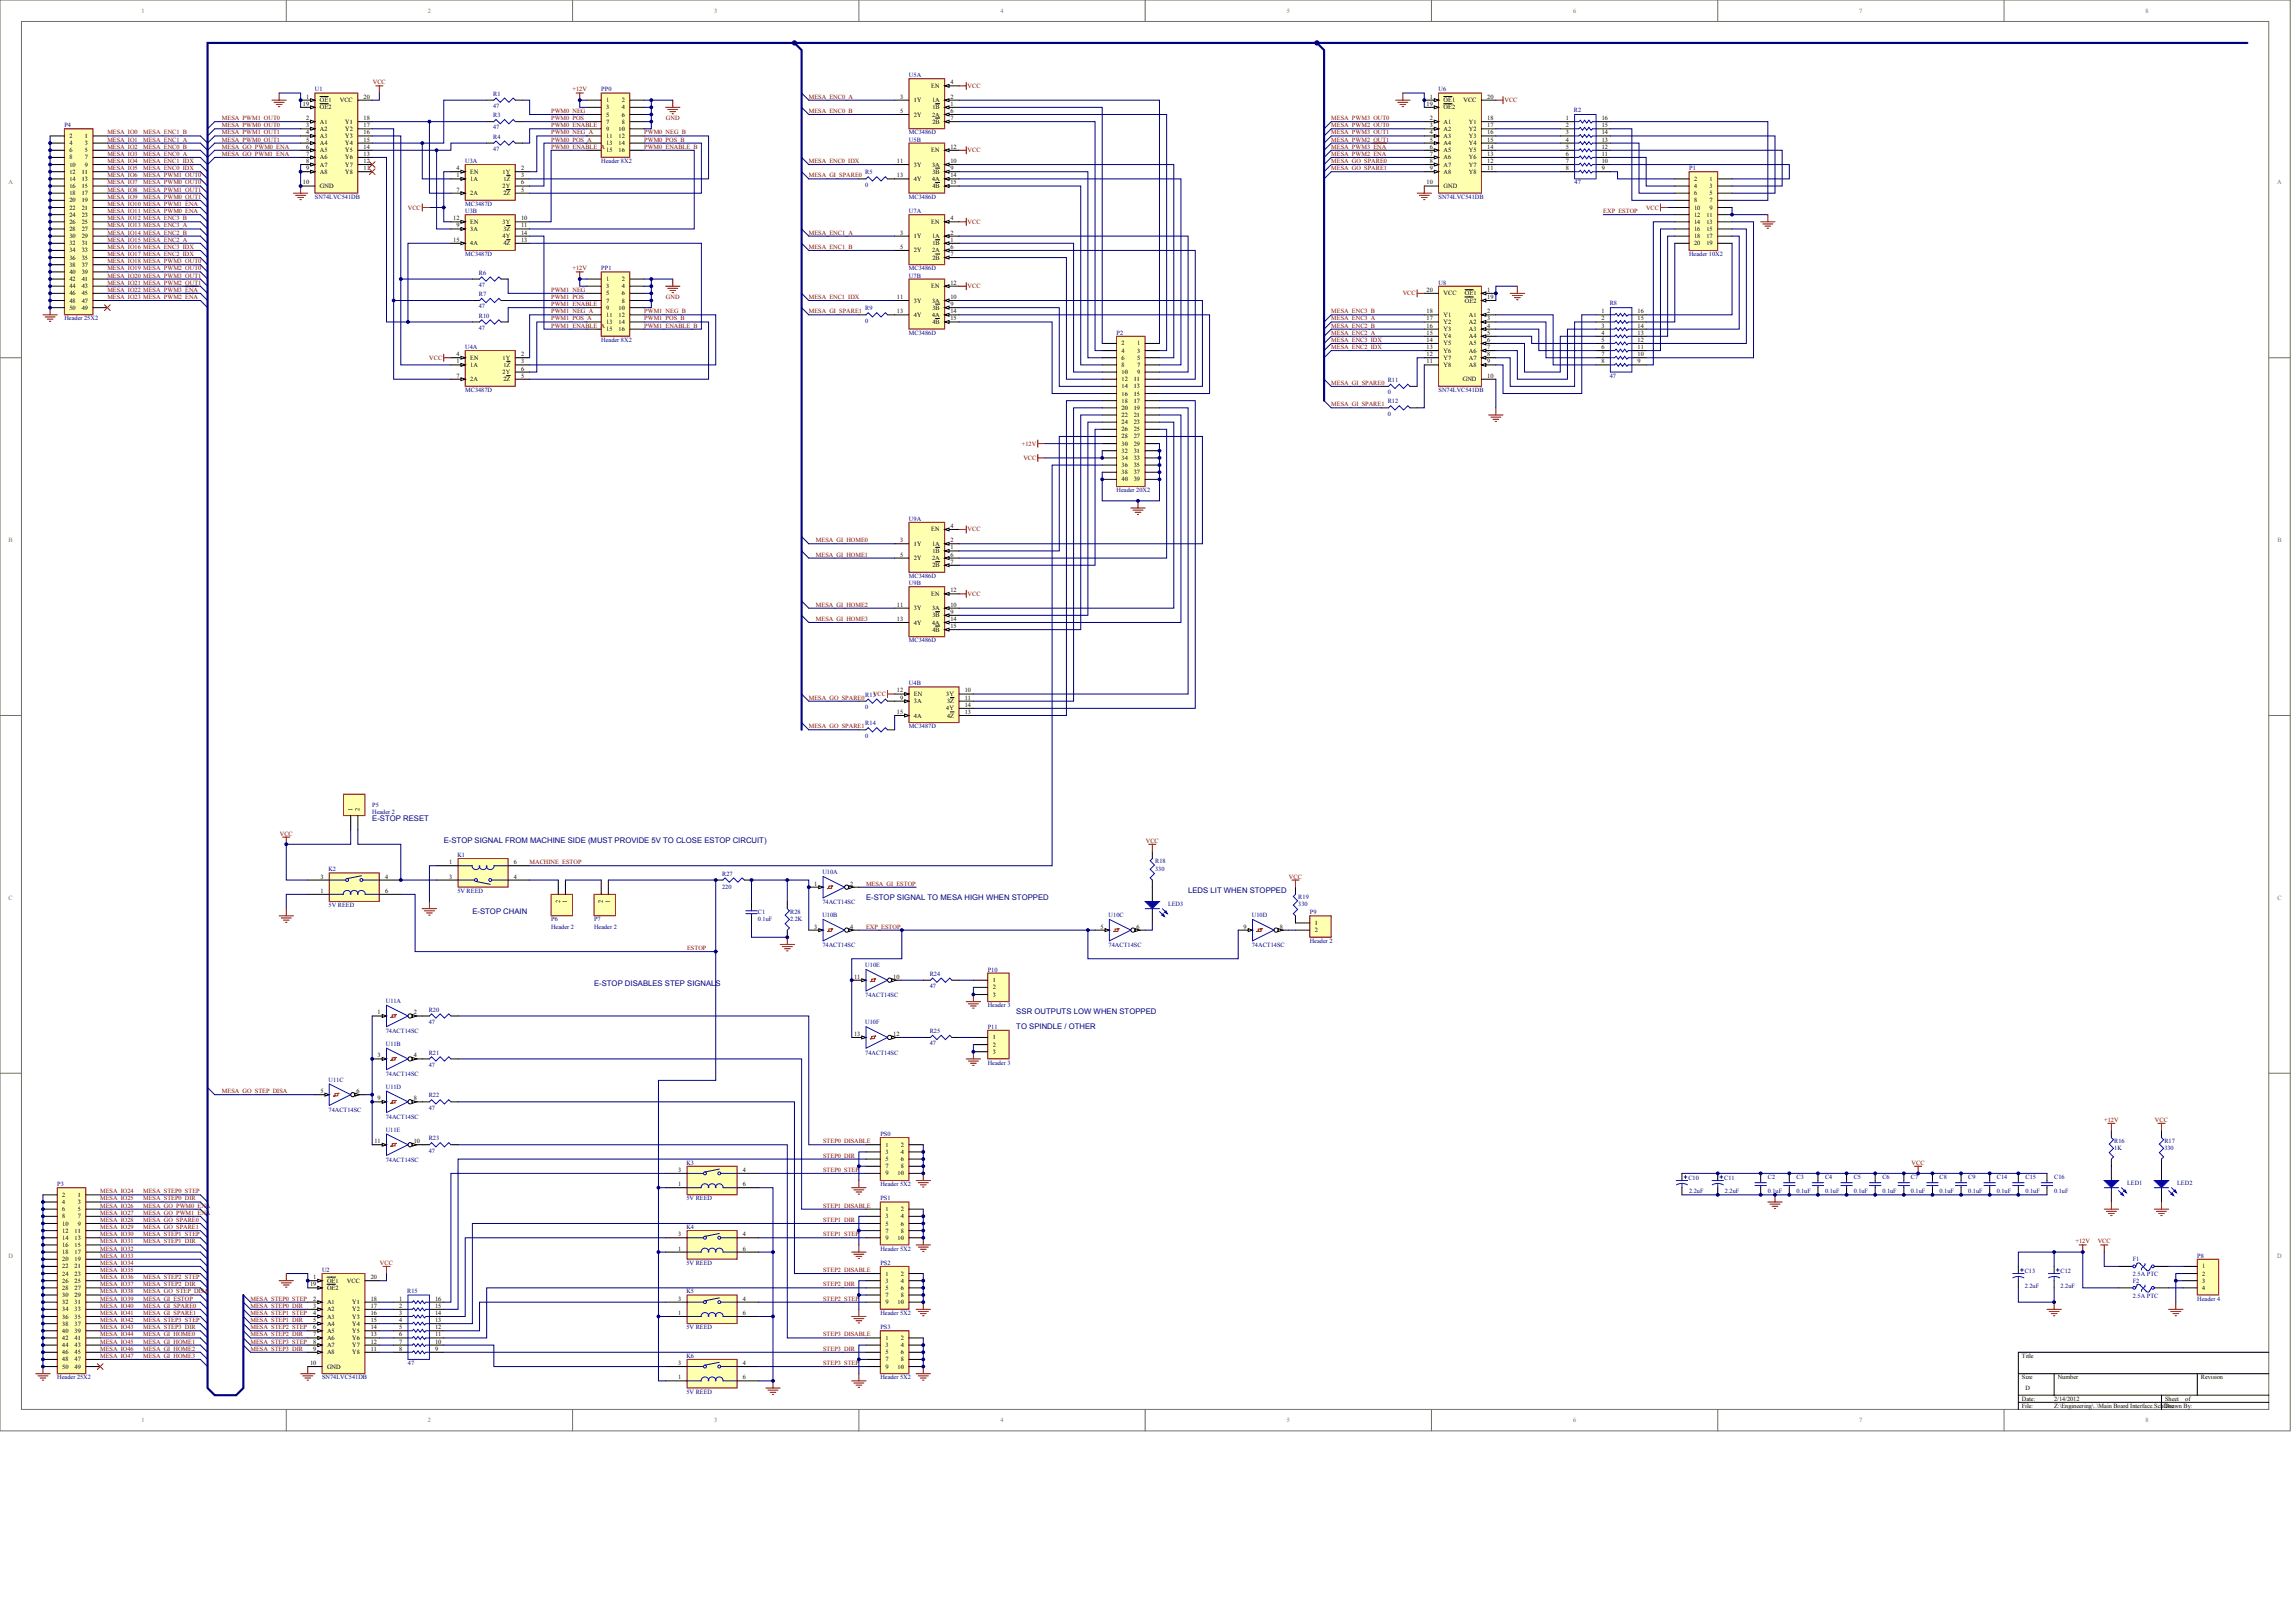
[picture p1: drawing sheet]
<svg xmlns="http://www.w3.org/2000/svg" width="840mm" height="594mm" viewBox="0 0 840 594" stroke-linecap="round" stroke-linejoin="round" font-family="sans-serif">
<defs><g id="words">
<g font-size="2.8" fill="#000080">
<text x="136.3" y="300.6">E-STOP RESET</text>
<text x="162.5" y="308.5">E-STOP SIGNAL FROM MACHINE SIDE (MUST PROVIDE 5V TO CLOSE ESTOP CIRCUIT)</text>
<text x="317.1" y="329.4">E-STOP SIGNAL TO MESA HIGH WHEN STOPPED</text>
<text x="435" y="326.8">LEDS LIT WHEN STOPPED</text>
<text x="173" y="334.6">E-STOP CHAIN</text>
<text x="217.5" y="360.8">E-STOP DISABLES STEP SIGNALS</text>
<text x="372.1" y="371.3">SSR OUTPUTS LOW WHEN STOPPED</text>
<text x="372.1" y="376.5">TO SPINDLE / OTHER</text>
</g>
<g font-size="2.3" fill="#716f64">
<text x="51.8" y="4.7">1</text>
<text x="156.7" y="4.7">2</text>
<text x="261.5" y="4.7">3</text>
<text x="366.3" y="4.7">4</text>
<text x="471.2" y="4.7">5</text>
<text x="576" y="4.7">6</text>
<text x="680.8" y="4.7">7</text>
<text x="785.6" y="4.7">8</text>
<text x="3.1" y="67.5">A</text>
<text x="833.9" y="67.5">A</text>
<text x="3.2" y="198.5">B</text>
<text x="833.9" y="198.5">B</text>
<text x="3.2" y="329.4">C</text>
<text x="833.9" y="329.4">C</text>
<text x="3.1" y="460.4">D</text>
<text x="833.9" y="460.4">D</text>
<text x="51.8" y="520.6">1</text>
<text x="156.7" y="520.6">2</text>
<text x="261.5" y="520.6">3</text>
<text x="366.3" y="520.6">4</text>
<text x="471.2" y="520.6">5</text>
<text x="576" y="520.6">6</text>
<text x="680.8" y="520.6">7</text>
<text x="785.6" y="520.6">8</text>
</g>
<g font-size="2.3" fill="#000080">
<text x="332.8" y="28.2">U5A</text>
<text x="115.3" y="33.5">U1</text>
<text x="180.6" y="35.1">R1</text>
<text x="220.1" y="33.5">PP0</text>
<text x="526.8" y="33.5">U6</text>
<text x="180.6" y="39.5">47</text>
<text x="576.3" y="41.1">R2</text>
<text x="23.6" y="46.6">P4</text>
<text x="180.6" y="47.4">47</text>
<text x="180.6" y="42.9">R3</text>
<text x="180.6" y="50.8">R4</text>
<text x="332.8" y="49.2">MC3486D</text>
<text x="332.8" y="51.8">U5B</text>
<text x="170.3" y="59.7">U3A</text>
<text x="180.6" y="55.2">47</text>
<text x="220.1" y="59.7">Header 8X2</text>
<text x="316.8" y="63.9">R5</text>
<text x="618.5" y="62.3">P1</text>
<text x="316.8" y="68.3">0</text>
<text x="576.6" y="67.5">47</text>
<text x="115.3" y="72.8">SN74LVC541DB</text>
<text x="170.3" y="75.4">MC3487D</text>
<text x="332.8" y="72.8">MC3486D</text>
<text x="526.8" y="72.8">SN74LVC541DB</text>
<text x="170.3" y="78">U3B</text>
<text x="332.8" y="78">U7A</text>
<text x="170.3" y="93.7">MC3487D</text>
<text x="618.5" y="93.7">Header 10X2</text>
<text x="175.3" y="100.5">R6</text>
<text x="220.1" y="99">PP1</text>
<text x="332.8" y="99">MC3486D</text>
<text x="332.8" y="101.6">U7B</text>
<text x="175.3" y="105">47</text>
<text x="526.8" y="104.2">U8</text>
<text x="175.3" y="112.8">47</text>
<text x="175.3" y="108.4">R7</text>
<text x="316.8" y="113.6">R9</text>
<text x="589.4" y="111.8">R8</text>
<text x="23.6" y="117.3">Header 25X2</text>
<text x="175.3" y="116.2">R10</text>
<text x="316.8" y="118.1">0</text>
<text x="175.3" y="120.7">47</text>
<text x="220.1" y="125.1">Header 8X2</text>
<text x="332.8" y="122.5">MC3486D</text>
<text x="408.8" y="122.5">P2</text>
<text x="170.3" y="127.8">U4A</text>
<text x="170.3" y="143.5">MC3487D</text>
<text x="508.2" y="139.8">R11</text>
<text x="526.8" y="143.5">SN74LVC541DB</text>
<text x="589.4" y="138.5">47</text>
<text x="508.2" y="144.3">0</text>
<text x="508.2" y="147.7">R12</text>
<text x="508.2" y="152.1">0</text>
<text x="408.8" y="180.1">Header 20X2</text>
<text x="332.8" y="190.6">U9A</text>
<text x="332.8" y="211.6">MC3486D</text>
<text x="332.8" y="214.2">U9B</text>
<text x="332.8" y="235.1">MC3486D</text>
<text x="332.8" y="250.9">U4B</text>
<text x="316.8" y="255">R13VCC</text>
<text x="316.8" y="259.5">0</text>
<text x="316.8" y="270">0</text>
<text x="316.8" y="265.5">R14</text>
<text x="332.8" y="266.6">MC3487D</text>
<text x="136.3" y="295.4">P5</text>
<text x="136.3" y="298">Header 2</text>
<text x="167.5" y="313.7">K1</text>
<text x="423" y="316.1">R18</text>
<text x="120.3" y="318.9">K2</text>
<text x="264.4" y="320.5">R27</text>
<text x="301.1" y="320">U10A</text>
<text x="423" y="318.7">330</text>
<text x="167.5" y="326.8">5V REED</text>
<text x="264.4" y="325.2">220</text>
<text x="475.4" y="329.2">R19</text>
<text x="120.3" y="332">5V REED</text>
<text x="277.5" y="334.4">C1</text>
<text x="289.3" y="334.4">R28</text>
<text x="301.1" y="331">74ACT14SC</text>
<text x="301.1" y="335.7">U10B</text>
<text x="405.9" y="335.7">U10C</text>
<text x="427.7" y="331.8">LED3</text>
<text x="458.4" y="335.7">U10D</text>
<text x="475.4" y="331.8">330</text>
<text x="479.6" y="334.7">P9</text>
<text x="201.8" y="337.3">P6</text>
<text x="201.8" y="339.9">Header 2</text>
<text x="217.5" y="337.3">P7</text>
<text x="217.5" y="339.9">Header 2</text>
<text x="277.5" y="337">0.1uF</text>
<text x="289.3" y="337">2.2K</text>
<text x="301.1" y="346.7">74ACT14SC</text>
<text x="405.9" y="346.7">74ACT14SC</text>
<text x="458.4" y="346.7">74ACT14SC</text>
<text x="479.6" y="345.1">Header 2</text>
<text x="316.8" y="354">U10E</text>
<text x="340.4" y="357.2">R24</text>
<text x="361.7" y="355.6">P10</text>
<text x="316.8" y="365">74ACT14SC</text>
<text x="340.4" y="361.6">47</text>
<text x="141.3" y="367.1">U11A</text>
<text x="157" y="370.3">R20</text>
<text x="361.7" y="368.7">Header 3</text>
<text x="157" y="374.7">47</text>
<text x="316.8" y="375">U10F</text>
<text x="361.7" y="376.6">P11</text>
<text x="141.3" y="378.1">74ACT14SC</text>
<text x="141.3" y="382.8">U11B</text>
<text x="340.4" y="382.6">47</text>
<text x="340.4" y="378.1">R25</text>
<text x="157" y="386">R21</text>
<text x="316.8" y="386">74ACT14SC</text>
<text x="361.7" y="389.7">Header 3</text>
<text x="120.3" y="395.9">U11C</text>
<text x="141.3" y="393.8">74ACT14SC</text>
<text x="157" y="390.4">47</text>
<text x="141.3" y="398.6">U11D</text>
<text x="157" y="401.7">R22</text>
<text x="120.3" y="406.9">74ACT14SC</text>
<text x="157" y="406.2">47</text>
<text x="141.3" y="409.6">74ACT14SC</text>
<text x="141.3" y="414.3">U11E</text>
<text x="157" y="417.4">R23</text>
<text x="322.3" y="415.8">PS0</text>
<text x="774.2" y="418.2">R16</text>
<text x="792.5" y="418.2">R17</text>
<text x="141.3" y="425.3">74ACT14SC</text>
<text x="157" y="421.9">47</text>
<text x="774.2" y="420.8">1K</text>
<text x="792.5" y="420.8">330</text>
<text x="251.3" y="426.3">K3</text>
<text x="647.3" y="431.6">C2</text>
<text x="657.8" y="431.6">C3</text>
<text x="668.3" y="431.6">C4</text>
<text x="678.8" y="431.6">C5</text>
<text x="689.2" y="431.6">C6</text>
<text x="699.7" y="431.6">C7</text>
<text x="710.2" y="431.6">C8</text>
<text x="720.7" y="431.6">C9</text>
<text x="731.2" y="431.6">C14</text>
<text x="741.7" y="431.6">C15</text>
<text x="752.1" y="431.6">C16</text>
<text x="21" y="434.2">P3</text>
<text x="322.3" y="434.2">Header 5X2</text>
<text x="618.2" y="432.1">C10</text>
<text x="618.5" y="436.8">2.2uF</text>
<text x="631.3" y="432.1">C11</text>
<text x="631.6" y="436.8">2.2uF</text>
<text x="647.3" y="436.8">0.1uF</text>
<text x="657.8" y="436.8">0.1uF</text>
<text x="668.3" y="436.8">0.1uF</text>
<text x="678.8" y="436.8">0.1uF</text>
<text x="689.2" y="436.8">0.1uF</text>
<text x="699.7" y="436.8">0.1uF</text>
<text x="710.2" y="436.8">0.1uF</text>
<text x="720.7" y="436.8">0.1uF</text>
<text x="731.2" y="436.8">0.1uF</text>
<text x="741.7" y="436.8">0.1uF</text>
<text x="752.1" y="436.8">0.1uF</text>
<text x="778.9" y="433.9">LED1</text>
<text x="797.2" y="433.9">LED2</text>
<text x="251.3" y="439.4">5V REED</text>
<text x="322.3" y="439.4">PS1</text>
<text x="251.3" y="449.9">K4</text>
<text x="322.3" y="457.7">Header 5X2</text>
<text x="781" y="461.7">F1</text>
<text x="804.6" y="460.4">P8</text>
<text x="117.9" y="465.6">U2</text>
<text x="251.3" y="463">5V REED</text>
<text x="322.3" y="463">PS2</text>
<text x="741.4" y="466.1">C13</text>
<text x="754.5" y="466.1">C12</text>
<text x="781" y="467.2">2.5A PTC</text>
<text x="149.1" y="473.2">R15</text>
<text x="251.3" y="473.5">K5</text>
<text x="741.4" y="471.4">2.2uF</text>
<text x="754.5" y="471.4">2.2uF</text>
<text x="781" y="469.5">F2</text>
<text x="781" y="475">2.5A PTC</text>
<text x="804.6" y="476.1">Header 4</text>
<text x="322.3" y="481.3">Header 5X2</text>
<text x="251.3" y="486.6">5V REED</text>
<text x="322.3" y="486.6">PS3</text>
<text x="251.3" y="497">K6</text>
<text x="149.4" y="499.6">47</text>
<text x="21" y="504.9">Header 25X2</text>
<text x="117.9" y="504.9">SN74LVC541DB</text>
<text x="322.3" y="504.9">Header 5X2</text>
<text x="251.3" y="510.1">5V REED</text>
</g>
<g font-size="2.3" fill="#800000">
<text x="136.5" y="30.9">VCC</text>
<text x="209.6" y="33.5">+12V</text>
<text x="354.3" y="32.2">VCC</text>
<text x="201.8" y="41.3">PWM0_NEG</text>
<text x="296.1" y="36.1">MESA_ENC0_A</text>
<text x="296.1" y="41.3">MESA_ENC0_B</text>
<text x="550.9" y="37.4">VCC</text>
<text x="81.2" y="44">MESA_PWM1_OUT0</text>
<text x="81.2" y="46.6">MESA_PWM0_OUT0</text>
<text x="201.8" y="44">PWM0_POS</text>
<text x="201.8" y="46.6">PWM0_ENABLE</text>
<text x="243.8" y="44">GND</text>
<text x="487.5" y="44">MESA_PWM3_OUT0</text>
<text x="487.5" y="46.6">MESA_PWM2_OUT0</text>
<text x="39.3" y="49.2">MESA_IO0</text>
<text x="39.3" y="51.8">MESA_IO1</text>
<text x="52.4" y="49.2">MESA_ENC1_B</text>
<text x="52.4" y="51.8">MESA_ENC1_A</text>
<text x="81.2" y="49.2">MESA_PWM1_OUT1</text>
<text x="81.2" y="51.8">MESA_PWM0_OUT1</text>
<text x="201.8" y="49.2">PWM0_NEG_A</text>
<text x="201.8" y="51.8">PWM0_POS_A</text>
<text x="235.9" y="49.2">PWM0_NEG_B</text>
<text x="235.9" y="51.8">PWM0_POS_B</text>
<text x="487.5" y="49.2">MESA_PWM3_OUT1</text>
<text x="487.5" y="51.8">MESA_PWM2_OUT1</text>
<text x="39.3" y="54.4">MESA_IO2</text>
<text x="39.3" y="57.1">MESA_IO3</text>
<text x="39.3" y="59.7">MESA_IO4</text>
<text x="52.4" y="54.4">MESA_ENC0_B</text>
<text x="52.4" y="57.1">MESA_ENC0_A</text>
<text x="52.4" y="59.7">MESA_ENC1_IDX</text>
<text x="81.2" y="57.1">MESA_GO_PWM1_ENA</text>
<text x="81.2" y="54.4">MESA_GO_PWM0_ENA</text>
<text x="201.8" y="54.4">PWM0_ENABLE_A</text>
<text x="235.9" y="54.4">PWM0_ENABLE_B</text>
<text x="296.1" y="59.7">MESA_ENC0_IDX</text>
<text x="354.3" y="55.7">VCC</text>
<text x="487.5" y="59.7">MESA_GO_SPARE0</text>
<text x="487.5" y="54.4">MESA_PWM3_ENA</text>
<text x="487.5" y="57.1">MESA_PWM2_ENA</text>
<text x="39.3" y="62.3">MESA_IO5</text>
<text x="39.3" y="64.9">MESA_IO6</text>
<text x="52.4" y="62.3">MESA_ENC0_IDX</text>
<text x="52.4" y="64.9">MESA_PWM1_OUT0</text>
<text x="296.1" y="64.9">MESA_GI_SPARE0</text>
<text x="487.5" y="62.3">MESA_GO_SPARE1</text>
<text x="39.3" y="67.5">MESA_IO7</text>
<text x="39.3" y="70.2">MESA_IO8</text>
<text x="52.4" y="67.5">MESA_PWM0_OUT0</text>
<text x="52.4" y="70.2">MESA_PWM1_OUT1</text>
<text x="39.3" y="72.8">MESA_IO9</text>
<text x="39.3" y="75.4">MESA_IO10 MESA_PWM1_ENA</text>
<text x="52.4" y="72.8">MESA_PWM0_OUT1</text>
<text x="149.3" y="76.7">VCC</text>
<text x="602.7" y="76.7">VCC</text>
<text x="39.3" y="78">MESA_IO11 MESA_PWM0_ENA</text>
<text x="39.3" y="80.6">MESA_IO12 MESA_ENC3_B</text>
<text x="39.3" y="83.2">MESA_IO13 MESA_ENC3_A</text>
<text x="354.3" y="81.9">VCC</text>
<text x="587" y="78">EXP_ESTOP</text>
<text x="39.3" y="85.9">MESA_IO14 MESA_ENC2_B</text>
<text x="39.3" y="88.5">MESA_IO15 MESA_ENC2_A</text>
<text x="296.1" y="85.9">MESA_ENC1_A</text>
<text x="39.3" y="91.1">MESA_IO16 MESA_ENC3_IDX</text>
<text x="39.3" y="93.7">MESA_IO17 MESA_ENC2_IDX</text>
<text x="296.1" y="91.1">MESA_ENC1_B</text>
<text x="39.3" y="96.3">MESA_IO18 MESA_PWM3_OUT0</text>
<text x="39.3" y="99">MESA_IO19 MESA_PWM2_OUT0</text>
<text x="39.3" y="101.6">MESA_IO20 MESA_PWM3_OUT1</text>
<text x="209.6" y="99">+12V</text>
<text x="39.3" y="104.2">MESA_IO21 MESA_PWM2_OUT1</text>
<text x="39.3" y="106.8">MESA_IO22 MESA_PWM3_ENA</text>
<text x="201.8" y="106.8">PWM1_NEG</text>
<text x="354.3" y="105.5">VCC</text>
<text x="39.3" y="109.4">MESA_IO23 MESA_PWM2_ENA</text>
<text x="201.8" y="109.4">PWM1_POS</text>
<text x="201.8" y="112.1">PWM1_ENABLE</text>
<text x="243.8" y="109.4">GND</text>
<text x="296.1" y="109.4">MESA_ENC1_IDX</text>
<text x="513.6" y="108.1">VCC</text>
<text x="201.8" y="114.7">PWM1_NEG_A</text>
<text x="201.8" y="117.3">PWM1_POS_A</text>
<text x="201.8" y="119.9">PWM1_ENABLE_A</text>
<text x="235.9" y="114.7">PWM1_NEG_B</text>
<text x="235.9" y="117.3">PWM1_POS_B</text>
<text x="235.9" y="119.9">PWM1_ENABLE_B</text>
<text x="296.1" y="114.7">MESA_GI_SPARE1</text>
<text x="487.5" y="114.7">MESA_ENC3_B</text>
<text x="487.5" y="117.3">MESA_ENC3_A</text>
<text x="487.5" y="119.9">MESA_ENC2_B</text>
<text x="487.5" y="122.5">MESA_ENC2_A</text>
<text x="487.5" y="125.1">MESA_ENC3_IDX</text>
<text x="157.2" y="131.7">VCC</text>
<text x="487.5" y="127.8">MESA_ENC2_IDX</text>
<text x="487.5" y="140.9">MESA_GI_SPARE0</text>
<text x="487.5" y="148.7">MESA_GI_SPARE1</text>
<text x="374.2" y="163.1">+12V</text>
<text x="374.7" y="168.4">VCC</text>
<text x="354.3" y="194.5">VCC</text>
<text x="298.8" y="198.5">MESA_GI_HOME0</text>
<text x="298.8" y="203.7">MESA_GI_HOME1</text>
<text x="354.3" y="218.1">VCC</text>
<text x="298.8" y="222">MESA_GI_HOME2</text>
<text x="298.8" y="227.3">MESA_GI_HOME3</text>
<text x="296.1" y="256.1">MESA_GO_SPARE0</text>
<text x="296.1" y="266.6">MESA_GO_SPARE1</text>
<text x="102.4" y="305.9">VCC</text>
<text x="419.6" y="308.5">VCC</text>
<text x="193.9" y="316.3">MACHINE_ESTOP</text>
<text x="472" y="321.6">VCC</text>
<text x="317.1" y="324.2">MESA_GI_ESTOP</text>
<text x="317.1" y="339.9">EXP_ESTOP</text>
<text x="251.6" y="347.8">ESTOP</text>
<text x="81.2" y="400.1">MESA_GO_STEP_DISA</text>
<text x="770.5" y="410.6">+12V</text>
<text x="789.1" y="410.6">VCC</text>
<text x="301.4" y="418.5">STEP0_DISABLE</text>
<text x="301.4" y="423.7">STEP0_DIR</text>
<text x="301.4" y="428.9">STEP0_STEP</text>
<text x="700" y="426.3">VCC</text>
<text x="36.7" y="436.8">MESA_IO24</text>
<text x="52.4" y="436.8">MESA_STEP0_STEP</text>
<text x="36.7" y="439.4">MESA_IO25</text>
<text x="36.7" y="442">MESA_IO26</text>
<text x="52.4" y="439.4">MESA_STEP0_DIR</text>
<text x="52.4" y="442">MESA_GO_PWM0_ENA</text>
<text x="301.4" y="442">STEP1_DISABLE</text>
<text x="36.7" y="444.7">MESA_IO27</text>
<text x="36.7" y="447.3">MESA_IO28</text>
<text x="36.7" y="449.9">MESA_IO29</text>
<text x="52.4" y="444.7">MESA_GO_PWM1_ENA</text>
<text x="52.4" y="447.3">MESA_GO_SPARE0</text>
<text x="52.4" y="449.9">MESA_GO_SPARE1</text>
<text x="301.4" y="447.3">STEP1_DIR</text>
<text x="36.7" y="452.5">MESA_IO30</text>
<text x="36.7" y="455.1">MESA_IO31</text>
<text x="52.4" y="452.5">MESA_STEP1_STEP</text>
<text x="52.4" y="455.1">MESA_STEP1_DIR</text>
<text x="301.4" y="452.5">STEP1_STEP</text>
<text x="760" y="455.1">+12V</text>
<text x="768.1" y="455.1">VCC</text>
<text x="36.7" y="457.7">MESA_IO32</text>
<text x="36.7" y="460.4">MESA_IO33</text>
<text x="36.7" y="463">MESA_IO34</text>
<text x="36.7" y="465.6">MESA_IO35</text>
<text x="139.1" y="463">VCC</text>
<text x="301.4" y="465.6">STEP2_DISABLE</text>
<text x="36.7" y="468.2">MESA_IO36</text>
<text x="36.7" y="470.8">MESA_IO37</text>
<text x="36.7" y="473.5">MESA_IO38</text>
<text x="52.4" y="468.2">MESA_STEP2_STEP</text>
<text x="52.4" y="470.8">MESA_STEP2_DIR</text>
<text x="52.4" y="473.5">MESA_GO_STEP_DISA</text>
<text x="301.4" y="470.8">STEP2_DIR</text>
<text x="36.7" y="476.1">MESA_IO39</text>
<text x="36.7" y="478.7">MESA_IO40</text>
<text x="52.4" y="478.7">MESA_GI_SPARE0</text>
<text x="52.4" y="476.1">MESA_GI_ESTOP</text>
<text x="91.7" y="476.1">MESA_STEP0_STEP</text>
<text x="91.7" y="478.7">MESA_STEP0_DIR</text>
<text x="301.4" y="476.1">STEP2_STEP</text>
<text x="36.7" y="481.3">MESA_IO41</text>
<text x="36.7" y="483.9">MESA_IO42</text>
<text x="52.4" y="483.9">MESA_STEP3_STEP</text>
<text x="52.4" y="481.3">MESA_GI_SPARE1</text>
<text x="91.7" y="481.3">MESA_STEP1_STEP</text>
<text x="91.7" y="483.9">MESA_STEP1_DIR</text>
<text x="36.7" y="486.6">MESA_IO43</text>
<text x="36.7" y="489.2">MESA_IO44</text>
<text x="36.7" y="491.8">MESA_IO45</text>
<text x="52.4" y="486.6">MESA_STEP3_DIR</text>
<text x="52.4" y="489.2">MESA_GI_HOME0</text>
<text x="52.4" y="491.8">MESA_GI_HOME1</text>
<text x="91.7" y="486.6">MESA_STEP2_STEP</text>
<text x="91.7" y="489.2">MESA_STEP2_DIR</text>
<text x="91.7" y="491.8">MESA_STEP3_STEP</text>
<text x="301.4" y="489.2">STEP3_DISABLE</text>
<text x="36.7" y="494.4">MESA_IO46</text>
<text x="36.7" y="497">MESA_IO47</text>
<text x="52.4" y="494.4">MESA_GI_HOME2</text>
<text x="52.4" y="497">MESA_GI_HOME3</text>
<text x="91.7" y="494.4">MESA_STEP3_DIR</text>
<text x="301.4" y="494.4">STEP3_DIR</text>
<text x="301.4" y="499.6">STEP3_STEP</text>
</g>
<g font-size="2.3">
<text x="341" y="32.2">EN</text>
<text x="348" y="30.9">4</text>
<text x="110.9" y="38.7">19</text>
<text x="112.1" y="36.1">1</text>
<text x="117.1" y="37.4">OE1</text>
<text x="117.1" y="40">OE2</text>
<text x="124.4" y="37.4">VCC</text>
<text x="133.1" y="36.1">20</text>
<text x="222" y="37.4">1</text>
<text x="222" y="40">3</text>
<text x="227.6" y="37.4">2</text>
<text x="227.6" y="40">4</text>
<text x="329.6" y="41.3">5</text>
<text x="329.6" y="36.1">3</text>
<text x="334.7" y="37.4">1Y</text>
<text x="341.3" y="37.4">1A</text>
<text x="341.4" y="40">1B</text>
<text x="348" y="36.1">2</text>
<text x="348" y="41.3">6</text>
<text x="348" y="38.7">1</text>
<text x="522.4" y="38.7">19</text>
<text x="523.5" y="36.1">1</text>
<text x="528.6" y="37.4">OE1</text>
<text x="528.6" y="40">OE2</text>
<text x="535.9" y="37.4">VCC</text>
<text x="544.6" y="36.1">20</text>
<text x="112.1" y="44">2</text>
<text x="112.1" y="46.6">3</text>
<text x="117.1" y="45.3">A1</text>
<text x="117.1" y="47.9">A2</text>
<text x="126.4" y="47.9">Y2</text>
<text x="126.4" y="45.3">Y1</text>
<text x="133.1" y="46.6">17</text>
<text x="133.1" y="44">18</text>
<text x="222" y="42.7">5</text>
<text x="222" y="45.3">7</text>
<text x="222" y="47.9">9</text>
<text x="226.5" y="47.9">10</text>
<text x="227.6" y="42.7">6</text>
<text x="227.6" y="45.3">8</text>
<text x="334.7" y="42.7">2Y</text>
<text x="341.3" y="42.7">2A</text>
<text x="341.4" y="45.3">2B</text>
<text x="348" y="44">7</text>
<text x="523.5" y="44">2</text>
<text x="523.5" y="46.6">3</text>
<text x="528.6" y="45.3">A1</text>
<text x="528.6" y="47.9">A2</text>
<text x="537.8" y="47.9">Y2</text>
<text x="537.8" y="45.3">Y1</text>
<text x="544.6" y="46.6">17</text>
<text x="544.6" y="44">18</text>
<text x="573.3" y="44">1</text>
<text x="573.3" y="46.6">2</text>
<text x="586.5" y="44">16</text>
<text x="586.5" y="46.6">15</text>
<text x="25.4" y="50.5">2</text>
<text x="25.4" y="53.1">4</text>
<text x="31.1" y="50.5">1</text>
<text x="31.1" y="53.1">3</text>
<text x="112.1" y="49.2">4</text>
<text x="112.1" y="51.8">5</text>
<text x="117.1" y="50.5">A3</text>
<text x="117.1" y="53.1">A4</text>
<text x="126.4" y="53.1">Y4</text>
<text x="126.4" y="50.5">Y3</text>
<text x="133.1" y="51.8">15</text>
<text x="133.1" y="49.2">16</text>
<text x="222" y="50.5">11</text>
<text x="222" y="53.1">13</text>
<text x="226.5" y="50.5">12</text>
<text x="226.5" y="53.1">14</text>
<text x="523.5" y="49.2">4</text>
<text x="523.5" y="51.8">5</text>
<text x="528.6" y="50.5">A3</text>
<text x="528.6" y="53.1">A4</text>
<text x="537.8" y="53.1">Y4</text>
<text x="537.8" y="50.5">Y3</text>
<text x="544.6" y="51.8">15</text>
<text x="544.6" y="49.2">16</text>
<text x="573.3" y="49.2">3</text>
<text x="573.3" y="51.8">4</text>
<text x="586.5" y="49.2">14</text>
<text x="586.5" y="51.8">13</text>
<text x="25.4" y="55.7">6</text>
<text x="25.4" y="58.4">8</text>
<text x="31.1" y="55.7">5</text>
<text x="31.1" y="58.4">7</text>
<text x="112.1" y="54.4">6</text>
<text x="112.1" y="57.1">7</text>
<text x="112.1" y="59.7">8</text>
<text x="117.1" y="55.7">A5</text>
<text x="117.1" y="58.4">A6</text>
<text x="126.4" y="58.4">Y6</text>
<text x="126.4" y="55.7">Y5</text>
<text x="133.1" y="59.7">12</text>
<text x="133.1" y="57.1">13</text>
<text x="133.1" y="54.4">14</text>
<text x="222" y="55.7">15</text>
<text x="226.5" y="55.7">16</text>
<text x="328.4" y="59.7">11</text>
<text x="341" y="55.7">EN</text>
<text x="348" y="59.7">10</text>
<text x="348" y="54.4">12</text>
<text x="523.5" y="54.4">6</text>
<text x="523.5" y="57.1">7</text>
<text x="523.5" y="59.7">8</text>
<text x="528.6" y="55.7">A5</text>
<text x="528.6" y="58.4">A6</text>
<text x="537.8" y="58.4">Y6</text>
<text x="537.8" y="55.7">Y5</text>
<text x="544.6" y="59.7">12</text>
<text x="544.6" y="57.1">13</text>
<text x="544.6" y="54.4">14</text>
<text x="573.3" y="54.4">5</text>
<text x="573.3" y="57.1">6</text>
<text x="573.3" y="59.7">7</text>
<text x="586.5" y="54.4">12</text>
<text x="586.5" y="57.1">11</text>
<text x="586.5" y="59.7">10</text>
<text x="25.4" y="61">10</text>
<text x="25.4" y="63.6">12</text>
<text x="29.9" y="63.6">11</text>
<text x="31.1" y="61">9</text>
<text x="112.1" y="62.3">9</text>
<text x="117.1" y="61">A7</text>
<text x="117.1" y="63.6">A8</text>
<text x="126.4" y="63.6">Y8</text>
<text x="126.4" y="61">Y7</text>
<text x="133.1" y="62.3">11</text>
<text x="167.1" y="62.3">4</text>
<text x="167.1" y="64.9">1</text>
<text x="172.2" y="63.6">EN</text>
<text x="184" y="63.6">1Y</text>
<text x="190.8" y="62.3">2</text>
<text x="190.8" y="64.9">3</text>
<text x="328.4" y="64.9">13</text>
<text x="334.7" y="61">3Y</text>
<text x="341.3" y="61">3A</text>
<text x="341.4" y="63.6">3B</text>
<text x="348" y="62.3">9</text>
<text x="348" y="64.9">14</text>
<text x="523.5" y="62.3">9</text>
<text x="528.6" y="61">A7</text>
<text x="528.6" y="63.6">A8</text>
<text x="537.8" y="63.6">Y8</text>
<text x="537.8" y="61">Y7</text>
<text x="544.6" y="62.3">11</text>
<text x="573.3" y="62.3">8</text>
<text x="586.5" y="62.3">9</text>
<text x="25.4" y="66.2">14</text>
<text x="25.4" y="68.8">16</text>
<text x="25.4" y="71.5">18</text>
<text x="29.9" y="66.2">13</text>
<text x="29.9" y="68.8">15</text>
<text x="29.9" y="71.5">17</text>
<text x="110.9" y="67.5">10</text>
<text x="117.1" y="68.8">GND</text>
<text x="167.1" y="70.2">7</text>
<text x="172.2" y="71.5">2A</text>
<text x="172.2" y="66.2">1A</text>
<text x="184" y="68.8">2Y</text>
<text x="184.3" y="71.5">2Z</text>
<text x="184.3" y="66.2">1Z</text>
<text x="190.8" y="70.2">5</text>
<text x="190.8" y="67.5">6</text>
<text x="334.7" y="66.2">4Y</text>
<text x="341.3" y="66.2">4A</text>
<text x="341.4" y="68.8">4B</text>
<text x="348" y="67.5">15</text>
<text x="522.4" y="67.5">10</text>
<text x="528.6" y="68.8">GND</text>
<text x="620.3" y="66.2">2</text>
<text x="620.3" y="68.8">4</text>
<text x="620.3" y="71.5">6</text>
<text x="626" y="66.2">1</text>
<text x="626" y="68.8">3</text>
<text x="626" y="71.5">5</text>
<text x="25.4" y="74.1">20</text>
<text x="25.4" y="76.7">22</text>
<text x="29.9" y="74.1">19</text>
<text x="29.9" y="76.7">21</text>
<text x="620.3" y="74.1">8</text>
<text x="620.3" y="76.7">10</text>
<text x="626" y="74.1">7</text>
<text x="626" y="76.7">9</text>
<text x="25.4" y="79.3">24</text>
<text x="25.4" y="81.9">26</text>
<text x="29.9" y="79.3">23</text>
<text x="29.9" y="81.9">25</text>
<text x="165.9" y="80.6">12</text>
<text x="167.1" y="83.2">9</text>
<text x="172.2" y="81.9">EN</text>
<text x="184" y="81.9">3Y</text>
<text x="190.8" y="80.6">10</text>
<text x="190.8" y="83.2">11</text>
<text x="341" y="81.9">EN</text>
<text x="348" y="80.6">4</text>
<text x="620.3" y="79.3">12</text>
<text x="620.3" y="81.9">14</text>
<text x="624.8" y="79.3">11</text>
<text x="624.8" y="81.9">13</text>
<text x="25.4" y="84.6">28</text>
<text x="25.4" y="87.2">30</text>
<text x="25.4" y="89.8">32</text>
<text x="29.9" y="84.6">27</text>
<text x="29.9" y="87.2">29</text>
<text x="29.9" y="89.8">31</text>
<text x="165.9" y="88.5">15</text>
<text x="172.2" y="89.8">4A</text>
<text x="172.2" y="84.6">3A</text>
<text x="184" y="87.2">4Y</text>
<text x="184.3" y="89.8">4Z</text>
<text x="184.3" y="84.6">3Z</text>
<text x="190.8" y="88.5">13</text>
<text x="190.8" y="85.9">14</text>
<text x="329.6" y="85.9">3</text>
<text x="334.7" y="87.2">1Y</text>
<text x="341.3" y="87.2">1A</text>
<text x="341.4" y="89.8">1B</text>
<text x="348" y="85.9">2</text>
<text x="348" y="88.5">1</text>
<text x="620.3" y="84.6">16</text>
<text x="620.3" y="87.2">18</text>
<text x="620.3" y="89.8">20</text>
<text x="624.8" y="84.6">15</text>
<text x="624.8" y="87.2">17</text>
<text x="624.8" y="89.8">19</text>
<text x="25.4" y="92.4">34</text>
<text x="25.4" y="95">36</text>
<text x="29.9" y="92.4">33</text>
<text x="29.9" y="95">35</text>
<text x="329.6" y="91.1">5</text>
<text x="334.7" y="92.4">2Y</text>
<text x="341.3" y="92.4">2A</text>
<text x="341.4" y="95">2B</text>
<text x="348" y="93.7">7</text>
<text x="348" y="91.1">6</text>
<text x="25.4" y="97.6">38</text>
<text x="25.4" y="100.3">40</text>
<text x="29.9" y="97.6">37</text>
<text x="29.9" y="100.3">39</text>
<text x="25.4" y="102.9">42</text>
<text x="25.4" y="105.5">44</text>
<text x="29.9" y="102.9">41</text>
<text x="29.9" y="105.5">43</text>
<text x="222" y="102.9">1</text>
<text x="222" y="105.5">3</text>
<text x="227.6" y="102.9">2</text>
<text x="227.6" y="105.5">4</text>
<text x="341" y="105.5">EN</text>
<text x="348" y="104.2">12</text>
<text x="522.4" y="106.8">20</text>
<text x="544.6" y="106.8">1</text>
<text x="25.4" y="108.1">46</text>
<text x="25.4" y="110.7">48</text>
<text x="25.4" y="113.4">50</text>
<text x="29.9" y="108.1">45</text>
<text x="29.9" y="110.7">47</text>
<text x="29.9" y="113.4">49</text>
<text x="222" y="108.1">5</text>
<text x="222" y="110.7">7</text>
<text x="222" y="113.4">9</text>
<text x="226.5" y="113.4">10</text>
<text x="227.6" y="108.1">6</text>
<text x="227.6" y="110.7">8</text>
<text x="328.4" y="109.4">11</text>
<text x="334.7" y="110.7">3Y</text>
<text x="341.3" y="110.7">3A</text>
<text x="341.4" y="113.4">3B</text>
<text x="348" y="112.1">9</text>
<text x="348" y="109.4">10</text>
<text x="528.6" y="108.1">VCC</text>
<text x="536.4" y="108.1">OE1</text>
<text x="536.4" y="110.7">OE2</text>
<text x="544.6" y="109.4">19</text>
<text x="222" y="116">11</text>
<text x="222" y="118.6">13</text>
<text x="226.5" y="116">12</text>
<text x="226.5" y="118.6">14</text>
<text x="328.4" y="114.7">13</text>
<text x="334.7" y="116">4Y</text>
<text x="341.3" y="116">4A</text>
<text x="341.4" y="118.6">4B</text>
<text x="348" y="117.3">15</text>
<text x="348" y="114.7">14</text>
<text x="522.4" y="119.9">16</text>
<text x="522.4" y="117.3">17</text>
<text x="522.4" y="114.7">18</text>
<text x="528.6" y="118.6">Y2</text>
<text x="528.6" y="116">Y1</text>
<text x="537.8" y="116">A1</text>
<text x="537.8" y="118.6">A2</text>
<text x="544.6" y="114.7">2</text>
<text x="544.6" y="117.3">3</text>
<text x="544.6" y="119.9">4</text>
<text x="586.4" y="114.7">1</text>
<text x="586.4" y="117.3">2</text>
<text x="586.4" y="119.9">3</text>
<text x="599.6" y="114.7">16</text>
<text x="599.6" y="117.3">15</text>
<text x="599.6" y="119.9">14</text>
<text x="222" y="121.2">15</text>
<text x="226.5" y="121.2">16</text>
<text x="522.4" y="125.1">14</text>
<text x="522.4" y="122.5">15</text>
<text x="528.6" y="123.8">Y4</text>
<text x="528.6" y="121.2">Y3</text>
<text x="537.8" y="121.2">A3</text>
<text x="537.8" y="123.8">A4</text>
<text x="544.6" y="122.5">5</text>
<text x="544.6" y="125.1">6</text>
<text x="586.4" y="122.5">4</text>
<text x="586.4" y="125.1">5</text>
<text x="599.6" y="122.5">13</text>
<text x="599.6" y="125.1">12</text>
<text x="167.1" y="130.4">4</text>
<text x="172.2" y="131.7">EN</text>
<text x="184" y="131.7">1Y</text>
<text x="190.8" y="130.4">2</text>
<text x="410.7" y="126.5">2</text>
<text x="410.7" y="129.1">4</text>
<text x="410.7" y="131.7">6</text>
<text x="416.3" y="126.5">1</text>
<text x="416.3" y="129.1">3</text>
<text x="416.3" y="131.7">5</text>
<text x="522.4" y="130.4">12</text>
<text x="522.4" y="127.8">13</text>
<text x="528.6" y="131.7">Y7</text>
<text x="528.6" y="129.1">Y6</text>
<text x="528.6" y="126.5">Y5</text>
<text x="537.8" y="126.5">A5</text>
<text x="537.8" y="129.1">A6</text>
<text x="537.8" y="131.7">A7</text>
<text x="544.6" y="127.8">7</text>
<text x="544.6" y="130.4">8</text>
<text x="586.4" y="127.8">6</text>
<text x="586.4" y="130.4">7</text>
<text x="599.6" y="127.8">11</text>
<text x="599.6" y="130.4">10</text>
<text x="167.1" y="133">1</text>
<text x="172.2" y="134.3">1A</text>
<text x="184" y="136.9">2Y</text>
<text x="184.3" y="134.3">1Z</text>
<text x="190.8" y="135.6">6</text>
<text x="190.8" y="133">3</text>
<text x="410.7" y="134.3">8</text>
<text x="410.7" y="136.9">10</text>
<text x="416.3" y="134.3">7</text>
<text x="416.3" y="136.9">9</text>
<text x="522.4" y="133">11</text>
<text x="528.6" y="134.3">Y8</text>
<text x="537.8" y="134.3">A8</text>
<text x="544.6" y="133">9</text>
<text x="586.4" y="133">8</text>
<text x="599.6" y="133">9</text>
<text x="167.1" y="138.2">7</text>
<text x="172.2" y="139.6">2A</text>
<text x="184.3" y="139.6">2Z</text>
<text x="190.8" y="138.2">5</text>
<text x="410.7" y="139.6">12</text>
<text x="410.7" y="142.2">14</text>
<text x="415.2" y="139.6">11</text>
<text x="415.2" y="142.2">13</text>
<text x="535.6" y="139.6">GND</text>
<text x="544.6" y="138.2">10</text>
<text x="410.7" y="144.8">16</text>
<text x="410.7" y="147.4">18</text>
<text x="415.2" y="144.8">15</text>
<text x="415.2" y="147.4">17</text>
<text x="410.7" y="150">20</text>
<text x="410.7" y="152.6">22</text>
<text x="410.7" y="155.3">24</text>
<text x="415.2" y="150">19</text>
<text x="415.2" y="152.6">21</text>
<text x="415.2" y="155.3">23</text>
<text x="410.7" y="157.9">26</text>
<text x="410.7" y="160.5">28</text>
<text x="415.2" y="157.9">25</text>
<text x="415.2" y="160.5">27</text>
<text x="410.7" y="163.1">30</text>
<text x="410.7" y="165.7">32</text>
<text x="415.2" y="163.1">29</text>
<text x="415.2" y="165.7">31</text>
<text x="410.7" y="168.4">34</text>
<text x="410.7" y="171">36</text>
<text x="410.7" y="173.6">38</text>
<text x="415.2" y="168.4">33</text>
<text x="415.2" y="171">35</text>
<text x="415.2" y="173.6">37</text>
<text x="410.7" y="176.2">40</text>
<text x="415.2" y="176.2">39</text>
<text x="341" y="194.5">EN</text>
<text x="348" y="193.2">4</text>
<text x="329.6" y="203.7">5</text>
<text x="329.6" y="198.5">3</text>
<text x="334.7" y="199.8">1Y</text>
<text x="341.3" y="199.8">1A</text>
<text x="341.4" y="202.4">1B</text>
<text x="348" y="198.5">2</text>
<text x="348" y="203.7">6</text>
<text x="348" y="201.1">1</text>
<text x="334.7" y="205">2Y</text>
<text x="341.3" y="205">2A</text>
<text x="341.4" y="207.6">2B</text>
<text x="348" y="206.3">7</text>
<text x="341" y="218.1">EN</text>
<text x="348" y="216.8">12</text>
<text x="328.4" y="222">11</text>
<text x="328.4" y="227.3">13</text>
<text x="334.7" y="223.4">3Y</text>
<text x="341.3" y="223.4">3A</text>
<text x="341.4" y="226">3B</text>
<text x="348" y="224.7">9</text>
<text x="348" y="222">10</text>
<text x="348" y="227.3">14</text>
<text x="334.7" y="228.6">4Y</text>
<text x="341.3" y="228.6">4A</text>
<text x="341.4" y="231.2">4B</text>
<text x="348" y="229.9">15</text>
<text x="328.4" y="253.5">12</text>
<text x="329.6" y="256.1">9</text>
<text x="334.7" y="254.8">EN</text>
<text x="334.7" y="257.4">3A</text>
<text x="346.5" y="254.8">3Y</text>
<text x="346.8" y="257.4">3Z</text>
<text x="353.3" y="253.5">10</text>
<text x="353.3" y="256.1">11</text>
<text x="328.4" y="261.3">15</text>
<text x="334.7" y="262.6">4A</text>
<text x="346.5" y="260">4Y</text>
<text x="346.8" y="262.6">4Z</text>
<text x="353.3" y="261.3">13</text>
<text x="353.3" y="258.7">14</text>
<text x="129.1" y="296.7" transform="rotate(-90 129.1 296.7)">1</text>
<text x="131.7" y="296.7" transform="rotate(-90 131.7 296.7)">2</text>
<text x="164.5" y="316.3">1</text>
<text x="188.2" y="316.3">6</text>
<text x="117.3" y="321.6">3</text>
<text x="141" y="321.6">4</text>
<text x="164.5" y="321.6">3</text>
<text x="188.2" y="321.6">4</text>
<text x="117.3" y="326.8">1</text>
<text x="141" y="326.8">6</text>
<text x="298.1" y="324.2">1</text>
<text x="311.3" y="324.2">2</text>
<text x="205.1" y="330.4" transform="rotate(-90 205.1 330.4)">2</text>
<text x="207.7" y="330.4" transform="rotate(-90 207.7 330.4)">1</text>
<text x="220.8" y="330.4" transform="rotate(-90 220.8 330.4)">2</text>
<text x="223.4" y="330.4" transform="rotate(-90 223.4 330.4)">1</text>
<text x="298.1" y="339.9">3</text>
<text x="311.3" y="339.9">4</text>
<text x="403" y="339.9">5</text>
<text x="416.2" y="339.9">6</text>
<text x="455.4" y="339.9">9</text>
<text x="468.6" y="339.9">8</text>
<text x="481.4" y="338.6">1</text>
<text x="481.4" y="341.2">2</text>
<text x="312.7" y="358.2">11</text>
<text x="327.1" y="358.2">10</text>
<text x="363.5" y="359.5">1</text>
<text x="363.5" y="362.2">2</text>
<text x="363.5" y="364.8">3</text>
<text x="138.3" y="371.3">1</text>
<text x="151.5" y="371.3">2</text>
<text x="312.7" y="379.2">13</text>
<text x="327.1" y="379.2">12</text>
<text x="363.5" y="380.5">1</text>
<text x="363.5" y="383.1">2</text>
<text x="138.3" y="387">3</text>
<text x="151.5" y="387">4</text>
<text x="363.5" y="385.7">3</text>
<text x="117.3" y="400.1">5</text>
<text x="130.5" y="400.1">6</text>
<text x="138.3" y="402.8">9</text>
<text x="151.5" y="402.8">8</text>
<text x="137.1" y="418.5">11</text>
<text x="151.5" y="418.5">10</text>
<text x="324.2" y="419.8">1</text>
<text x="329.8" y="419.8">2</text>
<text x="324.2" y="422.4">3</text>
<text x="324.2" y="425">5</text>
<text x="329.8" y="422.4">4</text>
<text x="329.8" y="425">6</text>
<text x="248.3" y="428.9">3</text>
<text x="272" y="428.9">4</text>
<text x="324.2" y="427.6">7</text>
<text x="324.2" y="430.2">9</text>
<text x="328.7" y="430.2">10</text>
<text x="329.8" y="427.6">8</text>
<text x="248.3" y="434.2">1</text>
<text x="272" y="434.2">6</text>
<text x="22.8" y="438.1">2</text>
<text x="22.8" y="440.7">4</text>
<text x="22.8" y="443.3">6</text>
<text x="28.5" y="438.1">1</text>
<text x="28.5" y="440.7">3</text>
<text x="28.5" y="443.3">5</text>
<text x="324.2" y="443.3">1</text>
<text x="329.8" y="443.3">2</text>
<text x="22.8" y="446">8</text>
<text x="22.8" y="448.6">10</text>
<text x="28.5" y="446">7</text>
<text x="28.5" y="448.6">9</text>
<text x="324.2" y="446">3</text>
<text x="324.2" y="448.6">5</text>
<text x="329.8" y="446">4</text>
<text x="329.8" y="448.6">6</text>
<text x="22.8" y="451.2">12</text>
<text x="22.8" y="453.8">14</text>
<text x="27.3" y="451.2">11</text>
<text x="27.3" y="453.8">13</text>
<text x="248.3" y="452.5">3</text>
<text x="272" y="452.5">4</text>
<text x="324.2" y="451.2">7</text>
<text x="324.2" y="453.8">9</text>
<text x="328.7" y="453.8">10</text>
<text x="329.8" y="451.2">8</text>
<text x="22.8" y="456.4">16</text>
<text x="22.8" y="459.1">18</text>
<text x="22.8" y="461.7">20</text>
<text x="27.3" y="456.4">15</text>
<text x="27.3" y="459.1">17</text>
<text x="27.3" y="461.7">19</text>
<text x="248.3" y="457.7">1</text>
<text x="272" y="457.7">6</text>
<text x="22.8" y="464.3">22</text>
<text x="22.8" y="466.9">24</text>
<text x="27.3" y="464.3">21</text>
<text x="27.3" y="466.9">23</text>
<text x="324.2" y="466.9">1</text>
<text x="329.8" y="466.9">2</text>
<text x="806.4" y="464.3">1</text>
<text x="806.4" y="466.9">2</text>
<text x="22.8" y="469.5">26</text>
<text x="22.8" y="472.2">28</text>
<text x="27.3" y="469.5">25</text>
<text x="27.3" y="472.2">27</text>
<text x="113.5" y="470.8">19</text>
<text x="114.7" y="468.2">1</text>
<text x="119.8" y="469.5">OE1</text>
<text x="119.8" y="472.2">OE2</text>
<text x="127.1" y="469.5">VCC</text>
<text x="135.8" y="468.2">20</text>
<text x="324.2" y="469.5">3</text>
<text x="324.2" y="472.2">5</text>
<text x="329.8" y="469.5">4</text>
<text x="329.8" y="472.2">6</text>
<text x="806.4" y="469.5">3</text>
<text x="806.4" y="472.2">4</text>
<text x="22.8" y="474.8">30</text>
<text x="22.8" y="477.4">32</text>
<text x="27.3" y="474.8">29</text>
<text x="27.3" y="477.4">31</text>
<text x="114.7" y="476.1">2</text>
<text x="114.7" y="478.7">3</text>
<text x="119.8" y="477.4">A1</text>
<text x="129" y="477.4">Y1</text>
<text x="135.8" y="478.7">17</text>
<text x="135.8" y="476.1">18</text>
<text x="146.1" y="476.1">1</text>
<text x="146.1" y="478.7">2</text>
<text x="159.3" y="476.1">16</text>
<text x="159.3" y="478.7">15</text>
<text x="248.3" y="476.1">3</text>
<text x="272" y="476.1">4</text>
<text x="324.2" y="474.8">7</text>
<text x="324.2" y="477.4">9</text>
<text x="328.7" y="477.4">10</text>
<text x="329.8" y="474.8">8</text>
<text x="22.8" y="480">34</text>
<text x="22.8" y="482.6">36</text>
<text x="22.8" y="485.2">38</text>
<text x="27.3" y="480">33</text>
<text x="27.3" y="482.6">35</text>
<text x="27.3" y="485.2">37</text>
<text x="114.7" y="481.3">4</text>
<text x="114.7" y="483.9">5</text>
<text x="119.8" y="480">A2</text>
<text x="119.8" y="482.6">A3</text>
<text x="119.8" y="485.2">A4</text>
<text x="129" y="485.2">Y4</text>
<text x="129" y="482.6">Y3</text>
<text x="129" y="480">Y2</text>
<text x="135.8" y="483.9">15</text>
<text x="135.8" y="481.3">16</text>
<text x="146.1" y="481.3">3</text>
<text x="146.1" y="483.9">4</text>
<text x="159.3" y="481.3">14</text>
<text x="159.3" y="483.9">13</text>
<text x="248.3" y="481.3">1</text>
<text x="272" y="481.3">6</text>
<text x="22.8" y="487.9">40</text>
<text x="22.8" y="490.5">42</text>
<text x="27.3" y="487.9">39</text>
<text x="27.3" y="490.5">41</text>
<text x="114.7" y="486.6">6</text>
<text x="114.7" y="489.2">7</text>
<text x="114.7" y="491.8">8</text>
<text x="119.8" y="487.9">A5</text>
<text x="119.8" y="490.5">A6</text>
<text x="129" y="490.5">Y6</text>
<text x="129" y="487.9">Y5</text>
<text x="135.8" y="491.8">12</text>
<text x="135.8" y="489.2">13</text>
<text x="135.8" y="486.6">14</text>
<text x="146.1" y="486.6">5</text>
<text x="146.1" y="489.2">6</text>
<text x="146.1" y="491.8">7</text>
<text x="159.3" y="486.6">12</text>
<text x="159.3" y="489.2">11</text>
<text x="159.3" y="491.8">10</text>
<text x="324.2" y="490.5">1</text>
<text x="329.8" y="490.5">2</text>
<text x="22.8" y="493.1">44</text>
<text x="22.8" y="495.7">46</text>
<text x="27.3" y="493.1">43</text>
<text x="27.3" y="495.7">45</text>
<text x="114.7" y="494.4">9</text>
<text x="119.8" y="493.1">A7</text>
<text x="119.8" y="495.7">A8</text>
<text x="129" y="495.7">Y8</text>
<text x="129" y="493.1">Y7</text>
<text x="135.8" y="494.4">11</text>
<text x="146.1" y="494.4">8</text>
<text x="159.3" y="494.4">9</text>
<text x="324.2" y="493.1">3</text>
<text x="324.2" y="495.7">5</text>
<text x="329.8" y="493.1">4</text>
<text x="329.8" y="495.7">6</text>
<text x="740.4" y="497">Title</text>
<text x="22.8" y="498.3">48</text>
<text x="22.8" y="501">50</text>
<text x="27.3" y="498.3">47</text>
<text x="27.3" y="501">49</text>
<text x="113.5" y="499.6">10</text>
<text x="119.8" y="501">GND</text>
<text x="248.3" y="499.6">3</text>
<text x="272" y="499.6">4</text>
<text x="324.2" y="498.3">7</text>
<text x="324.2" y="501">9</text>
<text x="328.7" y="501">10</text>
<text x="329.8" y="498.3">8</text>
<text x="248.3" y="504.9">1</text>
<text x="272" y="504.9">6</text>
<text x="740.4" y="504.9">Size</text>
<text x="741.7" y="508.8">D</text>
<text x="753.5" y="504.9">Number</text>
<text x="805.9" y="504.9">Revision</text>
<text x="740.4" y="512.7">Date:</text>
<text x="740.4" y="515.4">File:</text>
<text x="752.1" y="512.7">2/14/2012</text>
<text x="752.1" y="515.4">Z:\Engineering\..\Main Board Interface.SchDoc</text>
<text x="792.8" y="512.7">Sheet</text>
<text x="792.8" y="515.4">Drawn By:</text>
<text x="800.2" y="512.7">of</text>
</g>
</g></defs>
<g fill="#fff" stroke="#716f64" stroke-width=".37">
<path d="M0 0h838.6v523.8h-838.6z"/>
<path d="M7.9 7.9h822.8v508h-822.8z"/>
</g>
<g fill="none" stroke="#716f64" stroke-width=".37">
<path d="M104.8 0v7.9M209.7 0v7.9M314.5 0v7.9M419.3 0v7.9M524.1 0v7.9M629 0v7.9M733.8 0v7.9M0 131h7.9M830.8 131h7.8M0 261.9h7.9M830.8 261.9h7.8M0 392.8h7.9"/>
<path d="M830.8 392.8h7.8M104.8 515.9v7.9M209.7 515.9v7.9M314.5 515.9v7.9M419.3 515.9v7.9M524.1 515.9v7.9M629 515.9v7.9M733.8 515.9v7.9"/>
</g>
<path d="M830.8 495h-91.8v20.9M739 502.8h91.8M739 510.7h91.8M739 513.3h91.8M752.1 502.8v7.9M791.5 510.7v5.2M804.6 502.8v7.9" fill="none" stroke="#000" stroke-width=".37"/>
<path d="M23.6 47.1h10.4v68.1h-10.4z" fill="#ffffb0" stroke="#800000" stroke-width=".37"/>
<g fill="none" stroke="#000" stroke-width=".37">
<path d="M18.3 49.8h5.3M18.3 52.4h5.3M18.3 55h5.3M18.3 57.6h5.3M34.1 49.8h5.2M34.1 52.4h5.2M34.1 55h5.2M34.1 57.6h5.2M18.3 60.2h5.3M18.3 62.9h5.3M18.3 65.5h5.3M18.3 68.1h5.3"/>
<path d="M18.3 70.7h5.3M18.3 73.3h5.3M18.3 76h5.3M18.3 78.6h5.3M34.1 60.2h5.2M34.1 62.9h5.2M34.1 65.5h5.2M34.1 68.1h5.2M34.1 70.7h5.2M34.1 73.3h5.2M34.1 76h5.2M34.1 78.6h5.2"/>
<path d="M18.3 81.2h5.3M18.3 83.8h5.3M18.3 86.4h5.3M18.3 89h5.3M18.3 91.7h5.3M18.3 94.3h5.3M18.3 96.9h5.3M18.3 99.5h5.3M34.1 81.2h5.2M34.1 83.8h5.2M34.1 86.4h5.2M34.1 89h5.2"/>
<path d="M34.1 91.7h5.2M34.1 94.3h5.2M34.1 96.9h5.2M34.1 99.5h5.2M18.3 102.1h5.3M18.3 104.8h5.3M18.3 107.4h5.3M18.3 110h5.3M18.3 112.6h5.3M34.1 102.1h5.2M34.1 104.8h5.2M34.1 107.4h5.2"/>
<path d="M34.1 110h5.2M34.1 112.6h5.2"/>
</g>
<path d="M21 434.7h10.4v68.1h-10.4z" fill="#ffffb0" stroke="#800000" stroke-width=".37"/>
<g fill="none" stroke="#000" stroke-width=".37">
<path d="M15.7 437.4h5.3M15.7 440h5.3M31.4 437.4h5.3M31.4 440h5.3M15.7 442.6h5.3M15.7 445.2h5.3M15.7 447.8h5.3M15.7 450.5h5.3M15.7 453.1h5.3M15.7 455.7h5.3M15.7 458.3h5.3M31.4 442.6h5.3"/>
<path d="M31.4 445.2h5.3M31.4 447.8h5.3M31.4 450.5h5.3M31.4 453.1h5.3M31.4 455.7h5.3M31.4 458.3h5.3M15.7 460.9h5.3M15.7 463.6h5.3M15.7 466.2h5.3M15.7 468.8h5.3M15.7 471.4h5.3M15.7 474h5.3"/>
<path d="M15.7 476.6h5.3M15.7 479.3h5.3M31.4 460.9h5.3M31.4 463.6h5.3M31.4 466.2h5.3M31.4 468.8h5.3M31.4 471.4h5.3M31.4 474h5.3M31.4 476.6h5.3M31.4 479.3h5.3M15.7 481.9h5.3M15.7 484.5h5.3"/>
<path d="M15.7 487.1h5.3M15.7 489.7h5.3M15.7 492.4h5.3M15.7 495h5.3M15.7 497.6h5.3M31.4 481.9h5.3M31.4 484.5h5.3M31.4 487.1h5.3M31.4 489.7h5.3M31.4 492.4h5.3M31.4 495h5.3M31.4 497.6h5.3"/>
<path d="M15.7 500.2h5.3M31.4 500.2h5.3"/>
</g>
<g fill="none" stroke="#800000" stroke-width=".37">
<path d="M99.6 36.7h5.2M100.4 37.5h3.6M101.2 38.2h2.1M101.9 39h.6M102.2 34.1v2.6M137.6 31.4h2.6M138.9 31.4v2.7M67.8 73.3h4.8M67.8 76h4.8M107.4 70.7h5.3M108.2 71.5h3.7M109 72.3h2.1"/>
<path d="M109.8 73.1h.5M110.1 68.1v2.6M15.7 115.2h5.3M16.5 116h3.7M17.3 116.8h2.1M18.1 117.6h.5M18.3 112.6v2.6M67.8 104.8h4.8M67.8 107.4h4.8M13.1 502.8h5.2M13.9 503.6h3.7M14.7 504.4h2.1"/>
<path d="M15.5 505.2h.5M15.7 500.2v2.6"/>
</g>
<path d="M38.3 111.6l2.1 2.1M40.4 111.6l-2.1 2.1M35.6 499.2l2.1 2.1M37.7 499.2l-2.1 2.1" fill="none" stroke="#f00" stroke-width=".37"/>
<g fill="none" stroke="#000080" stroke-width=".37">
<path d="M102.2 34.1h7.9v5.2M138.9 34.1v2.6h-2.6M18.3 49.8v62.8M39.3 49.8h34.1l2.6 2.6 2.6-2.6h31.5M39.3 52.4h34.1l2.6 2.6 2.6-2.6h31.5M39.3 55h34.1l2.6 2.6 2.6-2.6h31.5M39.3 57.6h34.1l2.6 2.6 2.6-2.6h31.5M110.1 47.1h-31.5l-2.6 2.7M110.1 44.5h-31.5l-2.6 2.6M39.3 60.2h34.1l2.6 2.7M39.3 62.9h34.1l2.6 2.6M39.3 65.5h34.1l2.6 2.6"/>
<path d="M39.3 68.1h34.1l2.6 2.6M39.3 70.7h34.1l2.6 2.6M39.3 73.3h34.1l2.6 2.7M39.3 76h34.1l2.6 2.6M39.3 78.6h34.1l2.6 2.6M39.3 81.2h34.1l2.6 2.6M39.3 83.8h34.1l2.6 2.6M39.3 86.4h34.1l2.6 2.6M39.3 89h34.1l2.6 2.7M39.3 91.7h34.1l2.6 2.6M39.3 94.3h34.1l2.6 2.6M39.3 96.9h34.1l2.6 2.6"/>
<path d="M39.3 99.5h34.1l2.6 2.6M39.3 102.1h34.1l2.6 2.7M39.3 104.8h34.1l2.6 2.6M39.3 107.4h34.1l2.6 2.6M39.3 110h34.1l2.6 2.6M15.7 437.4v62.8M36.7 437.4h36.7l2.6 2.6M36.7 440h36.7l2.6 2.6M36.7 442.6h36.7l2.6 2.6M36.7 445.2h36.7l2.6 2.6M36.7 447.8h36.7l2.6 2.7M36.7 450.5h36.7l2.6 2.6"/>
<path d="M36.7 453.1h36.7l2.6 2.6M36.7 455.7h36.7l2.6 2.6M36.7 458.3h36.7l2.6 2.6M36.7 460.9h36.7l2.6 2.7M36.7 463.6h36.7l2.6 2.6M36.7 466.2h36.7l2.6 2.6M36.7 468.8h36.7l2.6 2.6M36.7 471.4h36.7l2.6 2.6M36.7 474h36.7l2.6 2.6M36.7 476.6h36.7l2.6 2.7M36.7 479.3h36.7l2.6 2.6M36.7 481.9h36.7l2.6 2.6"/>
<path d="M36.7 484.5h36.7l2.6 2.6M36.7 487.1h36.7l2.6 2.6M36.7 489.7h36.7l2.6 2.7M36.7 492.4h36.7l2.6 2.6M36.7 495h36.7l2.6 2.6M36.7 497.6h36.7l2.6 2.6"/>
</g>
<path d="M115.3 34.1h15.7v36.6h-15.7z" fill="#ffffb0" stroke="#800000" stroke-width=".37"/>
<path d="M110.1 36.7h5.2" fill="none" stroke="#000" stroke-width=".37"/>
<path d="M113.7 36.1l1.6 .6-1.6 .5z" fill="#fff" stroke="#000" stroke-width=".37"/>
<path d="M117.1 35.4h3.1M110.1 44.5h5.2" fill="none" stroke="#000" stroke-width=".37"/>
<path d="M113.7 44l1.6 .5-1.6 .6z" fill="#fff" stroke="#000" stroke-width=".37"/>
<path d="M110.1 47.1h5.2" fill="none" stroke="#000" stroke-width=".37"/>
<path d="M113.7 46.6l1.6 .5-1.6 .6z" fill="#fff" stroke="#000" stroke-width=".37"/>
<path d="M110.1 49.8h5.2" fill="none" stroke="#000" stroke-width=".37"/>
<path d="M113.7 49.2l1.6 .6-1.6 .5z" fill="#fff" stroke="#000" stroke-width=".37"/>
<path d="M110.1 52.4h5.2" fill="none" stroke="#000" stroke-width=".37"/>
<path d="M113.7 51.9l1.6 .5-1.6 .5z" fill="#fff" stroke="#000" stroke-width=".37"/>
<path d="M110.1 55h5.2" fill="none" stroke="#000" stroke-width=".37"/>
<path d="M113.7 54.5l1.6 .5-1.6 .5z" fill="#fff" stroke="#000" stroke-width=".37"/>
<path d="M110.1 57.6h5.2" fill="none" stroke="#000" stroke-width=".37"/>
<path d="M113.7 57.1l1.6 .5-1.6 .5z" fill="#fff" stroke="#000" stroke-width=".37"/>
<path d="M110.1 60.2h5.2" fill="none" stroke="#000" stroke-width=".37"/>
<path d="M113.7 59.7l1.6 .5-1.6 .6z" fill="#fff" stroke="#000" stroke-width=".37"/>
<path d="M110.1 62.9h5.2" fill="none" stroke="#000" stroke-width=".37"/>
<path d="M113.7 62.3l1.6 .6-1.6 .5z" fill="#fff" stroke="#000" stroke-width=".37"/>
<path d="M110.1 39.3h5.2M131 57.6h5.3M131 55h5.3M131 52.4h5.3M131 49.8h5.3M131 47.1h5.3M131 44.5h5.3M110.1 68.1h5.2M131 62.9h5.3M131 60.2h5.3" fill="none" stroke="#000" stroke-width=".37"/>
<path d="M113.7 38.8l1.6 .5-1.6 .5z" fill="#fff" stroke="#000" stroke-width=".37"/>
<path d="M117.1 38h3.1M131 36.7h5.3" fill="none" stroke="#000" stroke-width=".37"/>
<path d="M243.7 39.3h5.3M246.3 36.7v2.6M244.5 40.1h3.7M245.3 40.9h2.1M246.1 41.6h.5" fill="none" stroke="#800000" stroke-width=".37"/>
<path d="M235.9 39.3h2.6M235.9 41.9h2.6M235.9 44.5h2.6" fill="none" stroke="#000080" stroke-width=".37"/>
<path d="M220.1 34.1h10.5v23.5h-10.5z" fill="#ffffb0" stroke="#800000" stroke-width=".37"/>
<g fill="none" stroke="#000" stroke-width=".37">
<path d="M214.9 36.7h5.2M214.9 39.3h5.2M230.6 36.7h5.3M230.6 39.3h5.3M214.9 41.9h5.2M214.9 44.5h5.2M214.9 47.1h5.2M214.9 49.8h5.2M214.9 52.4h5.2M214.9 55h5.2M230.6 41.9h5.3M230.6 44.5h5.3"/>
<path d="M230.6 47.1h5.3M230.6 49.8h5.3M230.6 52.4h5.3M230.6 55h5.3"/>
</g>
<path d="M178.2 36.7h-15.7v15.7h-26.2M214.9 36.7h-2.6v2.6h2.6M235.9 36.7h10.4M238.5 36.7v10.4h-2.6M136.3 44.5h41.9M235.9 104.8h2.6M235.9 107.4h2.6M235.9 110h2.6" fill="none" stroke="#000080" stroke-width=".37"/>
<path d="M211 34.1h2.6M212.3 34.1v2.6M243.7 104.8h5.3M244.5 105.5h3.7M245.3 106.3h2.1M246.1 107.1h.5M246.3 102.1v2.7" fill="none" stroke="#800000" stroke-width=".37"/>
<path d="M220.1 99.5h10.5v23.6h-10.5z" fill="#ffffb0" stroke="#800000" stroke-width=".37"/>
<g fill="none" stroke="#000" stroke-width=".37">
<path d="M214.9 102.1h5.2M214.9 104.8h5.2M214.9 107.4h5.2M214.9 110h5.2M214.9 112.6h5.2M214.9 115.2h5.2M214.9 117.9h5.2M230.6 102.1h5.3M230.6 104.8h5.3M230.6 107.4h5.3M230.6 110h5.3M230.6 112.6h5.3"/>
<path d="M230.6 115.2h5.3M230.6 117.9h5.3M214.9 120.5h5.2M230.6 120.5h5.3"/>
</g>
<path d="M214.9 102.1h-2.6v2.7h2.6M235.9 102.1h10.4M238.5 102.1v10.5h-2.6" fill="none" stroke="#000080" stroke-width=".37"/>
<path d="M211 99.5h2.6M212.3 99.5v2.6" fill="none" stroke="#800000" stroke-width=".37"/>
<path d="M170.3 60.2h18.4v13.1h-18.4z" fill="#ffffb0" stroke="#800000" stroke-width=".37"/>
<path d="M165.1 62.9h5.2" fill="none" stroke="#000" stroke-width=".37"/>
<path d="M168.8 62.3l1.5 .6-1.5 .5z" fill="#fff" stroke="#000" stroke-width=".37"/>
<path d="M165.1 70.7h5.2" fill="none" stroke="#000" stroke-width=".37"/>
<path d="M168.8 70.2l1.5 .5-1.5 .5z" fill="#fff" stroke="#000" stroke-width=".37"/>
<path d="M165.1 65.5h5.2" fill="none" stroke="#000" stroke-width=".37"/>
<path d="M168.8 65l1.5 .5-1.5 .5z" fill="#fff" stroke="#000" stroke-width=".37"/>
<path d="M185.5 69.4h1.4M185.5 64.2h1.4M188.7 62.9h5.2M188.7 70.7h5.2M188.7 68.1h5.2M188.7 65.5h5.2" fill="none" stroke="#000" stroke-width=".37"/>
<path d="M170.3 78.6h18.4v13h-18.4z" fill="#ffffb0" stroke="#800000" stroke-width=".37"/>
<path d="M165.1 81.2h5.2" fill="none" stroke="#000" stroke-width=".37"/>
<path d="M168.8 80.7l1.5 .5-1.5 .5z" fill="#fff" stroke="#000" stroke-width=".37"/>
<path d="M165.1 89h5.2" fill="none" stroke="#000" stroke-width=".37"/>
<path d="M168.8 88.5l1.5 .5-1.5 .6z" fill="#fff" stroke="#000" stroke-width=".37"/>
<path d="M165.1 83.8h5.2" fill="none" stroke="#000" stroke-width=".37"/>
<path d="M168.8 83.3l1.5 .5-1.5 .5z" fill="#fff" stroke="#000" stroke-width=".37"/>
<path d="M185.5 87.7h1.4M185.5 82.5h1.4M188.7 81.2h5.2M188.7 89h5.2M188.7 86.4h5.2M188.7 83.8h5.2" fill="none" stroke="#000" stroke-width=".37"/>
<path d="M170.3 128.3h18.4v13.1h-18.4z" fill="#ffffb0" stroke="#800000" stroke-width=".37"/>
<path d="M165.1 131h5.2" fill="none" stroke="#000" stroke-width=".37"/>
<path d="M168.8 130.4l1.5 .6-1.5 .5z" fill="#fff" stroke="#000" stroke-width=".37"/>
<path d="M165.1 138.8h5.2" fill="none" stroke="#000" stroke-width=".37"/>
<path d="M168.8 138.3l1.5 .5-1.5 .5z" fill="#fff" stroke="#000" stroke-width=".37"/>
<path d="M165.1 133.6h5.2" fill="none" stroke="#000" stroke-width=".37"/>
<path d="M168.8 133l1.5 .6-1.5 .5z" fill="#fff" stroke="#000" stroke-width=".37"/>
<path d="M185.5 137.5h1.4M185.5 132.3h1.4M188.7 131h5.2M188.7 138.8h5.2M188.7 136.2h5.2M188.7 133.6h5.2" fill="none" stroke="#000" stroke-width=".37"/>
<path d="M332.8 251.4h18.4v13.1h-18.4z" fill="#ffffb0" stroke="#800000" stroke-width=".37"/>
<path d="M327.6 254h5.2" fill="none" stroke="#000" stroke-width=".37"/>
<path d="M331.3 253.5l1.5 .5-1.5 .6z" fill="#fff" stroke="#000" stroke-width=".37"/>
<path d="M327.6 261.9h5.2" fill="none" stroke="#000" stroke-width=".37"/>
<path d="M331.3 261.4l1.5 .5-1.5 .5z" fill="#fff" stroke="#000" stroke-width=".37"/>
<path d="M327.6 256.7h5.2" fill="none" stroke="#000" stroke-width=".37"/>
<path d="M331.3 256.1l1.5 .6-1.5 .5z" fill="#fff" stroke="#000" stroke-width=".37"/>
<path d="M348 255.3h1.3M351.2 254h5.2M351.2 259.3h5.2M351.2 256.7h5.2M348 260.6h1.3M351.2 261.9h5.2" fill="none" stroke="#000" stroke-width=".37"/>
<g fill="none" stroke="#000080" stroke-width=".37">
<path d="M136.3 49.8h10.5v52.3h26.2M154.6 52.4v13.1h10.5M157.2 44.5v26.2h7.9M159.9 55v28.8h5.2M178.2 52.4h-13.1v2.6h-28.8M214.9 49.8h-18.3v13.1h-2.7M214.9 52.4h-15.7v15.7h-5.3M214.9 55h-13.1v26.2h-7.9M235.9 49.8h23.6v15.7h-65.6M235.9 52.4h20.9v18.3h-62.9M235.9 55h18.3v28.8h-60.3M165.1 89h-15.7v28.9"/>
<path d="M193.9 86.4h5.3v34.1h15.7M193.9 89h62.9v31.5h-20.9M144.1 110v28.8h21M146.8 102.1v31.5h18.3M214.9 115.2h-21v15.8M214.9 117.9h-18.3v18.3h-2.7M235.9 115.2h26.2v18.4h-68.2M235.9 117.9h23.6v20.9h-65.6M89.1 474l2.6 2.6h21M89.1 476.6l2.6 2.7h21M89.1 479.3l2.6 2.6h21M104.8 466.2h7.9v5.2"/>
<path d="M141.5 466.2v2.6h-2.6M89.1 481.9l2.6 2.6h21M89.1 484.5l2.6 2.6h21M89.1 487.1l2.6 2.6h21M89.1 489.7l2.6 2.7h21M89.1 492.4l2.6 2.6h21"/>
</g>
<path d="M102.2 468.8h5.2M103 469.6h3.7M103.8 470.4h2.1M104.6 471.1h.5M104.8 466.2v2.6M140.2 463.6h2.6M141.5 463.6v2.6M110.1 502.8h5.2M110.9 503.6h3.6M111.6 504.4h2.1M112.4 505.2h.6M112.7 500.2v2.6" fill="none" stroke="#800000" stroke-width=".37"/>
<path d="M117.9 466.2h15.7v36.6h-15.7z" fill="#ffffb0" stroke="#800000" stroke-width=".37"/>
<path d="M112.7 468.8h5.2" fill="none" stroke="#000" stroke-width=".37"/>
<path d="M116.4 468.3l1.5 .5-1.5 .5z" fill="#fff" stroke="#000" stroke-width=".37"/>
<path d="M112.7 476.6h5.2M119.8 467.5h3.1" fill="none" stroke="#000" stroke-width=".37"/>
<path d="M116.4 476.1l1.5 .5-1.5 .6z" fill="#fff" stroke="#000" stroke-width=".37"/>
<path d="M112.7 479.3h5.2" fill="none" stroke="#000" stroke-width=".37"/>
<path d="M116.4 478.7l1.5 .6-1.5 .5z" fill="#fff" stroke="#000" stroke-width=".37"/>
<path d="M112.7 481.9h5.2" fill="none" stroke="#000" stroke-width=".37"/>
<path d="M116.4 481.4l1.5 .5-1.5 .5z" fill="#fff" stroke="#000" stroke-width=".37"/>
<path d="M112.7 484.5h5.2" fill="none" stroke="#000" stroke-width=".37"/>
<path d="M116.4 484l1.5 .5-1.5 .5z" fill="#fff" stroke="#000" stroke-width=".37"/>
<path d="M112.7 487.1h5.2" fill="none" stroke="#000" stroke-width=".37"/>
<path d="M116.4 486.6l1.5 .5-1.5 .5z" fill="#fff" stroke="#000" stroke-width=".37"/>
<path d="M112.7 489.7h5.2" fill="none" stroke="#000" stroke-width=".37"/>
<path d="M116.4 489.2l1.5 .5-1.5 .6z" fill="#fff" stroke="#000" stroke-width=".37"/>
<path d="M112.7 492.4h5.2" fill="none" stroke="#000" stroke-width=".37"/>
<path d="M116.4 491.8l1.5 .6-1.5 .5z" fill="#fff" stroke="#000" stroke-width=".37"/>
<path d="M112.7 495h5.2" fill="none" stroke="#000" stroke-width=".37"/>
<path d="M116.4 494.5l1.5 .5-1.5 .5z" fill="#fff" stroke="#000" stroke-width=".37"/>
<path d="M112.7 471.4h5.2M133.7 479.3h5.2M133.7 476.6h5.2M133.7 495h5.2M133.7 492.4h5.2M133.7 489.7h5.2M133.7 487.1h5.2M133.7 484.5h5.2M133.7 481.9h5.2M112.7 500.2h5.2" fill="none" stroke="#000" stroke-width=".37"/>
<path d="M116.4 470.9l1.5 .5-1.5 .5z" fill="#fff" stroke="#000" stroke-width=".37"/>
<path d="M119.8 470.1h3.1M133.7 468.8h5.2" fill="none" stroke="#000" stroke-width=".37"/>
<path d="M322.3 416.4h10.5v15.7h-10.5z" fill="#ffffb0" stroke="#800000" stroke-width=".37"/>
<path d="M317.1 419h5.2M332.8 419h5.3M317.1 421.6h5.2M317.1 424.3h5.2M317.1 426.9h5.2M317.1 429.5h5.2M332.8 421.6h5.3M332.8 424.3h5.3M332.8 426.9h5.3M332.8 429.5h5.3" fill="none" stroke="#000" stroke-width=".37"/>
<path d="M338.1 419v10.5M314.5 426.9h2.6M317.1 421.6h-2.6v10.5" fill="none" stroke="#000080" stroke-width=".37"/>
<path d="M311.9 434.7h5.2M312.7 435.5h3.6M313.4 436.3h2.1M314.2 437.1h.5M314.5 432.1v2.6M335.5 432.1h5.2M336.2 432.9h3.7M337 433.7h2.1M337.8 434.5h.5M338.1 429.5v2.6" fill="none" stroke="#800000" stroke-width=".37"/>
<path d="M322.3 440h10.5v15.7h-10.5z" fill="#ffffb0" stroke="#800000" stroke-width=".37"/>
<path d="M317.1 442.6h5.2M317.1 445.2h5.2M317.1 447.8h5.2M317.1 450.5h5.2M317.1 453.1h5.2M332.8 442.6h5.3M332.8 445.2h5.3M332.8 447.8h5.3M332.8 450.5h5.3M332.8 453.1h5.3" fill="none" stroke="#000" stroke-width=".37"/>
<path d="M314.5 450.5h2.6M317.1 445.2h-2.6v10.5M338.1 442.6v10.5" fill="none" stroke="#000080" stroke-width=".37"/>
<path d="M311.9 458.3h5.2M312.7 459.1h3.6M313.4 459.9h2.1M314.5 455.7v2.6M335.5 455.7h5.2M336.2 456.5h3.7M337 457.3h2.1M337.8 458.1h.5M338.1 453.1v2.6M314.2 460.7h.5" fill="none" stroke="#800000" stroke-width=".37"/>
<path d="M322.3 463.6h10.5v15.6h-10.5z" fill="#ffffb0" stroke="#800000" stroke-width=".37"/>
<path d="M317.1 466.2h5.2M317.1 468.8h5.2M317.1 471.4h5.2M317.1 474h5.2M317.1 476.6h5.2M332.8 466.2h5.3M332.8 468.8h5.3M332.8 471.4h5.3M332.8 474h5.3M332.8 476.6h5.3" fill="none" stroke="#000" stroke-width=".37"/>
<path d="M314.5 474h2.6M317.1 468.8h-2.6v10.5M338.1 466.2v10.4" fill="none" stroke="#000080" stroke-width=".37"/>
<path d="M314.5 479.3v2.6M335.5 479.3h5.2M338.1 476.6v2.7M311.9 481.9h5.2M312.7 482.7h3.6M313.4 483.5h2.1M314.2 484.2h.5M336.2 480h3.7M337 480.8h2.1M337.8 481.6h.5" fill="none" stroke="#800000" stroke-width=".37"/>
<path d="M322.3 487.1h10.5v15.7h-10.5z" fill="#ffffb0" stroke="#800000" stroke-width=".37"/>
<g fill="none" stroke="#000" stroke-width=".37">
<path d="M178.2 36.7h2.6M188.7 36.7h2.6M178.2 44.5h2.6M178.2 52.4h2.6M188.7 44.5h2.6M188.7 52.4h2.6M173 110h2.6M173 102.1h2.6M173 117.9h2.6M183.5 110h2.6M183.5 102.1h2.6M183.5 117.9h2.6"/>
<path d="M317.1 489.7h5.2M317.1 492.4h5.2M317.1 495h5.2M317.1 497.6h5.2M332.8 489.7h5.3M332.8 492.4h5.3M332.8 495h5.3M332.8 497.6h5.3M317.1 500.2h5.2M332.8 500.2h5.3"/>
</g>
<g fill="none" stroke="#000080" stroke-width=".37">
<path d="M191.3 36.7h2.6v5.2h21M136.3 47.1h7.8v62.9h28.9M136.3 57.6h5.2v60.3h31.5M191.3 44.5h23.6M214.9 47.1h-21v5.3h-2.6M110.1 60.2v7.9M157.2 76h5.3M165.1 62.9h-2.6v18.3h2.6M186.1 102.1v5.3h28.8M186.1 110h28.8M214.9 112.6h-28.8v5.3M314.5 497.6h2.6"/>
<path d="M317.1 492.4h-2.6v10.4M338.1 489.7v10.5"/>
</g>
<g fill="none" stroke="#800000" stroke-width=".37">
<path d="M154.6 74.6v2.7M154.6 76h2.6M162.5 129.6v2.7M162.5 131h2.6M311.9 505.5h5.2M312.7 506.2h3.6M313.4 507h2.1M314.2 507.8h.5M314.5 502.8v2.7M335.5 502.8h5.2M336.2 503.6h3.7M337 504.4h2.1"/>
<path d="M337.8 505.2h.5M338.1 500.2v2.6"/>
</g>
<path d="M180.8 36.7l.8-.8 1.6 1.6 1.6-1.6 1.5 1.6 1.6-1.6 .8 .8M180.8 44.5l.8-.8 1.6 1.6 1.6-1.6 1.5 1.6 1.6-1.6 .8 .8M180.8 52.4l.8-.8 1.6 1.6 1.6-1.6 1.5 1.6 1.6-1.6 .8 .8M175.6 110l.8-.8 1.5 1.6 1.6-1.6 1.6 1.6 1.6-1.6 .8 .8M175.6 102.1l.8-.7 1.5 1.5 1.6-1.5 1.6 1.5 1.6-1.5 .8 .7M175.6 117.9l.8-.8 1.5 1.5 1.6-1.5 1.6 1.5 1.6-1.5 .8 .8" fill="none" stroke="#00f" stroke-width=".37"/>
<path d="M135.2 59.2l2.1 2.1M137.3 59.2l-2.1 2.1M135.2 61.8l2.1 2.1M137.3 61.8l-2.1 2.1" fill="none" stroke="#f00" stroke-width=".37"/>
<path d="M332.8 28.8h13.1v18.3h-13.1z" fill="#ffffb0" stroke="#800000" stroke-width=".37"/>
<path d="M345.9 36.7h5.3" fill="none" stroke="#000" stroke-width=".37"/>
<path d="M345.9 36.7l1.6-.6v1.1z" fill="#fff" stroke="#000" stroke-width=".37"/>
<path d="M327.6 41.9h5.2M345.9 44.5h5.3" fill="none" stroke="#000" stroke-width=".37"/>
<path d="M345.9 44.5l1.6-.5v1.1z" fill="#fff" stroke="#000" stroke-width=".37"/>
<path d="M342.6 43.2h1.5M345.9 41.9h5.3" fill="none" stroke="#000" stroke-width=".37"/>
<path d="M345.9 41.9l1.6-.5v1z" fill="#fff" stroke="#000" stroke-width=".37"/>
<path d="M345.9 31.4h5.3" fill="none" stroke="#000" stroke-width=".37"/>
<path d="M345.9 31.4l1.6-.5v1.1z" fill="#fff" stroke="#000" stroke-width=".37"/>
<path d="M327.6 36.7h5.2M345.9 39.3h5.3" fill="none" stroke="#000" stroke-width=".37"/>
<path d="M345.9 39.3l1.6-.5v1z" fill="#fff" stroke="#000" stroke-width=".37"/>
<path d="M342.6 38h1.5" fill="none" stroke="#000" stroke-width=".37"/>
<path d="M332.8 52.4h13.1v18.3h-13.1z" fill="#ffffb0" stroke="#800000" stroke-width=".37"/>
<path d="M345.9 62.9h5.3" fill="none" stroke="#000" stroke-width=".37"/>
<path d="M345.9 62.9l1.6-.6v1.1z" fill="#fff" stroke="#000" stroke-width=".37"/>
<path d="M327.6 60.2h5.2M342.6 61.5h1.5M345.9 68.1h5.3" fill="none" stroke="#000" stroke-width=".37"/>
<path d="M345.9 68.1l1.6-.5v1z" fill="#fff" stroke="#000" stroke-width=".37"/>
<path d="M342.6 66.8h1.5M345.9 60.2h5.3" fill="none" stroke="#000" stroke-width=".37"/>
<path d="M345.9 60.2l1.6-.5v1.1z" fill="#fff" stroke="#000" stroke-width=".37"/>
<path d="M327.6 65.5h5.2M345.9 65.5h5.3" fill="none" stroke="#000" stroke-width=".37"/>
<path d="M345.9 65.5l1.6-.5v1z" fill="#fff" stroke="#000" stroke-width=".37"/>
<path d="M345.9 55h5.3" fill="none" stroke="#000" stroke-width=".37"/>
<path d="M345.9 55l1.6-.5v1z" fill="#fff" stroke="#000" stroke-width=".37"/>
<path d="M332.8 78.6h13.1v18.3h-13.1z" fill="#ffffb0" stroke="#800000" stroke-width=".37"/>
<path d="M345.9 86.4h5.3" fill="none" stroke="#000" stroke-width=".37"/>
<path d="M345.9 86.4l1.6-.5v1.1z" fill="#fff" stroke="#000" stroke-width=".37"/>
<path d="M327.6 91.7h5.2M345.9 94.3h5.3" fill="none" stroke="#000" stroke-width=".37"/>
<path d="M345.9 94.3l1.6-.5v1z" fill="#fff" stroke="#000" stroke-width=".37"/>
<path d="M342.6 93h1.5M345.9 91.7h5.3" fill="none" stroke="#000" stroke-width=".37"/>
<path d="M345.9 91.7l1.6-.6v1.1z" fill="#fff" stroke="#000" stroke-width=".37"/>
<path d="M345.9 81.2h5.3" fill="none" stroke="#000" stroke-width=".37"/>
<path d="M345.9 81.2l1.6-.5v1z" fill="#fff" stroke="#000" stroke-width=".37"/>
<path d="M327.6 86.4h5.2M345.9 89h5.3" fill="none" stroke="#000" stroke-width=".37"/>
<path d="M345.9 89l1.6-.5v1.1z" fill="#fff" stroke="#000" stroke-width=".37"/>
<path d="M342.6 87.7h1.5" fill="none" stroke="#000" stroke-width=".37"/>
<path d="M332.8 102.1h13.1v18.3h-13.1z" fill="#ffffb0" stroke="#800000" stroke-width=".37"/>
<path d="M345.9 112.6h5.3" fill="none" stroke="#000" stroke-width=".37"/>
<path d="M345.9 112.6l1.6-.5v1z" fill="#fff" stroke="#000" stroke-width=".37"/>
<path d="M327.6 110h5.2M342.6 111.3h1.5M345.9 117.9h5.3" fill="none" stroke="#000" stroke-width=".37"/>
<path d="M345.9 117.9l1.6-.6v1.1z" fill="#fff" stroke="#000" stroke-width=".37"/>
<path d="M342.6 116.5h1.5M345.9 110h5.3" fill="none" stroke="#000" stroke-width=".37"/>
<path d="M345.9 110l1.6-.5v1z" fill="#fff" stroke="#000" stroke-width=".37"/>
<path d="M327.6 115.2h5.2M345.9 115.2h5.3" fill="none" stroke="#000" stroke-width=".37"/>
<path d="M345.9 115.2l1.6-.5v1.1z" fill="#fff" stroke="#000" stroke-width=".37"/>
<path d="M345.9 104.8h5.3" fill="none" stroke="#000" stroke-width=".37"/>
<path d="M345.9 104.8l1.6-.6v1.1z" fill="#fff" stroke="#000" stroke-width=".37"/>
<path d="M293.5 34.1l2.6 2.6h31.5M293.5 39.3l2.6 2.6h31.5M293.5 57.6l2.6 2.6M293.5 62.9l2.6 2.6h18.4M293.5 83.8l2.6 2.6M293.5 89l2.6 2.7M293.5 107.4l2.6 2.6h31.5M293.5 112.6l2.6 2.6" fill="none" stroke="#000080" stroke-width=".37"/>
<path d="M351.2 31.4h2.6M353.8 30.1v2.6M351.2 55h2.6M353.8 53.7v2.6M353.8 79.9v2.6M351.2 81.2h2.6M351.2 104.8h2.6M353.8 103.5v2.6" fill="none" stroke="#800000" stroke-width=".37"/>
<path d="M526.8 34.1h15.7v36.6h-15.7z" fill="#ffffb0" stroke="#800000" stroke-width=".37"/>
<path d="M521.5 36.7h5.3" fill="none" stroke="#000" stroke-width=".37"/>
<path d="M525.2 36.1l1.6 .6-1.6 .5z" fill="#fff" stroke="#000" stroke-width=".37"/>
<path d="M528.6 35.4h3.1M521.5 44.5h5.3" fill="none" stroke="#000" stroke-width=".37"/>
<path d="M525.2 44l1.6 .5-1.6 .6z" fill="#fff" stroke="#000" stroke-width=".37"/>
<path d="M521.5 47.1h5.3" fill="none" stroke="#000" stroke-width=".37"/>
<path d="M525.2 46.6l1.6 .5-1.6 .6z" fill="#fff" stroke="#000" stroke-width=".37"/>
<path d="M521.5 49.8h5.3" fill="none" stroke="#000" stroke-width=".37"/>
<path d="M525.2 49.2l1.6 .6-1.6 .5z" fill="#fff" stroke="#000" stroke-width=".37"/>
<path d="M521.5 52.4h5.3" fill="none" stroke="#000" stroke-width=".37"/>
<path d="M525.2 51.9l1.6 .5-1.6 .5z" fill="#fff" stroke="#000" stroke-width=".37"/>
<path d="M521.5 55h5.3" fill="none" stroke="#000" stroke-width=".37"/>
<path d="M525.2 54.5l1.6 .5-1.6 .5z" fill="#fff" stroke="#000" stroke-width=".37"/>
<path d="M521.5 57.6h5.3" fill="none" stroke="#000" stroke-width=".37"/>
<path d="M525.2 57.1l1.6 .5-1.6 .5z" fill="#fff" stroke="#000" stroke-width=".37"/>
<path d="M521.5 60.2h5.3" fill="none" stroke="#000" stroke-width=".37"/>
<path d="M525.2 59.7l1.6 .5-1.6 .6z" fill="#fff" stroke="#000" stroke-width=".37"/>
<path d="M521.5 62.9h5.3" fill="none" stroke="#000" stroke-width=".37"/>
<path d="M525.2 62.3l1.6 .6-1.6 .5z" fill="#fff" stroke="#000" stroke-width=".37"/>
<path d="M521.5 39.3h5.3M542.5 57.6h5.2M542.5 55h5.2M542.5 52.4h5.2M542.5 49.8h5.2M542.5 47.1h5.2M542.5 44.5h5.2M521.5 68.1h5.3M542.5 62.9h5.2M542.5 60.2h5.2" fill="none" stroke="#000" stroke-width=".37"/>
<path d="M525.2 38.8l1.6 .5-1.6 .5z" fill="#fff" stroke="#000" stroke-width=".37"/>
<path d="M528.6 38h3.1M542.5 36.7h5.2" fill="none" stroke="#000" stroke-width=".37"/>
<path d="M526.8 104.8h15.7v36.6h-15.7z" fill="#ffffb0" stroke="#800000" stroke-width=".37"/>
<path d="M542.5 107.4h5.2" fill="none" stroke="#000" stroke-width=".37"/>
<path d="M542.5 107.4l1.6-.5v1z" fill="#fff" stroke="#000" stroke-width=".37"/>
<path d="M536.4 106.1h3.1M542.5 115.2h5.2" fill="none" stroke="#000" stroke-width=".37"/>
<path d="M542.5 115.2l1.6-.5v1.1z" fill="#fff" stroke="#000" stroke-width=".37"/>
<path d="M542.5 117.9h5.2" fill="none" stroke="#000" stroke-width=".37"/>
<path d="M542.5 117.9l1.6-.6v1.1z" fill="#fff" stroke="#000" stroke-width=".37"/>
<path d="M542.5 120.5h5.2" fill="none" stroke="#000" stroke-width=".37"/>
<path d="M542.5 120.5l1.6-.5v1z" fill="#fff" stroke="#000" stroke-width=".37"/>
<path d="M542.5 123.1h5.2" fill="none" stroke="#000" stroke-width=".37"/>
<path d="M542.5 123.1l1.6-.5v1z" fill="#fff" stroke="#000" stroke-width=".37"/>
<path d="M542.5 125.7h5.2" fill="none" stroke="#000" stroke-width=".37"/>
<path d="M542.5 125.7l1.6-.5v1z" fill="#fff" stroke="#000" stroke-width=".37"/>
<path d="M542.5 128.3h5.2" fill="none" stroke="#000" stroke-width=".37"/>
<path d="M542.5 128.3l1.6-.5v1.1z" fill="#fff" stroke="#000" stroke-width=".37"/>
<path d="M542.5 131h5.2" fill="none" stroke="#000" stroke-width=".37"/>
<path d="M542.5 131l1.6-.6v1.1z" fill="#fff" stroke="#000" stroke-width=".37"/>
<path d="M542.5 133.6h5.2" fill="none" stroke="#000" stroke-width=".37"/>
<path d="M542.5 133.6l1.6-.6v1.1z" fill="#fff" stroke="#000" stroke-width=".37"/>
<path d="M521.5 117.9h5.3M521.5 115.2h5.3M542.5 110h5.2M521.5 133.6h5.3M521.5 131h5.3M521.5 128.3h5.3M521.5 125.7h5.3M521.5 123.1h5.3M521.5 120.5h5.3M542.5 138.8h5.2" fill="none" stroke="#000" stroke-width=".37"/>
<path d="M542.5 110l1.6-.5v1z" fill="#fff" stroke="#000" stroke-width=".37"/>
<path d="M521.5 107.4h5.3M536.4 108.7h3.1" fill="none" stroke="#000" stroke-width=".37"/>
<g fill="none" stroke="#000080" stroke-width=".37">
<path d="M513.7 34.1h7.8v5.2M521.5 57.6h-34l-2.7 2.6M521.5 55h-34l-2.7 2.6M521.5 52.4h-34l-2.7 2.6M521.5 49.8h-34l-2.7 2.6M521.5 47.1h-34l-2.7 2.7M521.5 44.5h-34l-2.7 2.6M296.1 60.2h31.5M521.5 62.9h-34l-2.7 2.6M521.5 60.2h-34l-2.7 2.7M296.1 86.4h31.5M296.1 91.7h31.5"/>
<path d="M296.1 115.2h18.4M521.5 117.9h-34l-2.7 2.6M521.5 115.2h-34l-2.7 2.7M555.6 104.8h-7.9v5.2M484.8 138.8l2.7 2.6M521.5 123.1h-34l-2.7 2.6M521.5 120.5h-34l-2.7 2.6M521.5 128.3h-34l-2.7 2.7M521.5 125.7h-34l-2.7 2.6M484.8 146.7l2.7 2.6"/>
</g>
<g fill="none" stroke="#800000" stroke-width=".37">
<path d="M511 36.7h5.3M511.8 37.5h3.7M512.6 38.2h2.1M513.4 39h.5M513.7 34.1v2.6M547.7 36.7h2.7M550.4 35.4v2.6M518.9 70.7h5.2M519.7 71.5h3.7M520.5 72.3h2.1M521.3 73.1h.5M521.5 68.1v2.6"/>
<path d="M518.9 106.1v2.6M518.9 107.4h2.6M553 107.4h5.2M553.8 108.2h3.6M554.5 109h2.1M555.3 109.7h.6M555.6 104.8v2.6M545.1 151.9h5.3M545.9 152.7h3.7M546.7 153.5h2.1M547.5 154.3h.5M547.7 149.3v2.6"/>
</g>
<path d="M482.2 15.7l2.6 2.6v128.4" fill="none" stroke="#000080" stroke-width=".79"/>
<path d="M332.8 191.2h13.1v18.3h-13.1z" fill="#ffffb0" stroke="#800000" stroke-width=".37"/>
<path d="M345.9 199h5.3" fill="none" stroke="#000" stroke-width=".37"/>
<path d="M345.9 199l1.6-.5v1.1z" fill="#fff" stroke="#000" stroke-width=".37"/>
<path d="M327.6 204.3h5.2M345.9 206.9h5.3" fill="none" stroke="#000" stroke-width=".37"/>
<path d="M345.9 206.9l1.6-.5v1z" fill="#fff" stroke="#000" stroke-width=".37"/>
<path d="M342.6 205.6h1.5M345.9 204.3h5.3" fill="none" stroke="#000" stroke-width=".37"/>
<path d="M345.9 204.3l1.6-.5v1z" fill="#fff" stroke="#000" stroke-width=".37"/>
<path d="M345.9 193.8h5.3" fill="none" stroke="#000" stroke-width=".37"/>
<path d="M345.9 193.8l1.6-.5v1z" fill="#fff" stroke="#000" stroke-width=".37"/>
<path d="M327.6 199h5.2M345.9 201.7h5.3" fill="none" stroke="#000" stroke-width=".37"/>
<path d="M345.9 201.7l1.6-.6v1.1z" fill="#fff" stroke="#000" stroke-width=".37"/>
<path d="M342.6 200.4h1.5" fill="none" stroke="#000" stroke-width=".37"/>
<path d="M332.8 214.8h13.1v18.3h-13.1z" fill="#ffffb0" stroke="#800000" stroke-width=".37"/>
<path d="M345.9 225.2h5.3" fill="none" stroke="#000" stroke-width=".37"/>
<path d="M345.9 225.2l1.6-.5v1.1z" fill="#fff" stroke="#000" stroke-width=".37"/>
<path d="M327.6 222.6h5.2M342.6 223.9h1.5M345.9 230.5h5.3" fill="none" stroke="#000" stroke-width=".37"/>
<path d="M345.9 230.5l1.6-.6v1.1z" fill="#fff" stroke="#000" stroke-width=".37"/>
<path d="M342.6 229.2h1.5M345.9 222.6h5.3" fill="none" stroke="#000" stroke-width=".37"/>
<path d="M345.9 222.6l1.6-.5v1z" fill="#fff" stroke="#000" stroke-width=".37"/>
<path d="M327.6 227.8h5.2M345.9 227.8h5.3" fill="none" stroke="#000" stroke-width=".37"/>
<path d="M345.9 227.8l1.6-.5v1.1z" fill="#fff" stroke="#000" stroke-width=".37"/>
<path d="M345.9 217.4h5.3" fill="none" stroke="#000" stroke-width=".37"/>
<path d="M345.9 217.4l1.6-.5v1z" fill="#fff" stroke="#000" stroke-width=".37"/>
<path d="M521.5 131h-2.6v10.4M521.5 133.6v15.7h-2.6M487.5 141.4h18.3M487.5 149.3h18.3M293.5 196.4l2.6 2.6h31.5M293.5 201.7l2.6 2.6h31.5M293.5 220l2.6 2.6h31.5M293.5 225.2l2.6 2.6h31.5M293.5 254l2.6 2.7h18.4M293.5 264.5l2.6 2.6h18.4M327.6 261.9v5.2" fill="none" stroke="#000080" stroke-width=".37"/>
<path d="M502.9 52.4h4.7M502.9 55h4.7M351.2 193.8h2.6M353.8 192.5v2.6M351.2 217.4h2.6M353.8 216.1v2.6M325 252.7v2.6M325 254h2.6" fill="none" stroke="#800000" stroke-width=".37"/>
<path d="M314.5 65.5h2.6M325 65.5h2.6M314.5 115.2h2.6M325 115.2h2.6M505.8 141.4h2.6M505.8 149.3h2.6M516.3 141.4h2.6M516.3 149.3h2.6M314.5 256.7h2.6M325 256.7h2.6M314.5 267.1h2.6M325 267.1h2.6" fill="none" stroke="#000" stroke-width=".37"/>
<path d="M317.1 65.5l.8-.8 1.6 1.6 1.5-1.6 1.6 1.6 1.6-1.6 .8 .8M317.1 115.2l.8-.7 1.6 1.5 1.5-1.5 1.6 1.5 1.6-1.5 .8 .7M508.4 141.4l.8-.8 1.6 1.6 1.6-1.6 1.5 1.6 1.6-1.6 .8 .8M508.4 149.3l.8-.8 1.6 1.6 1.6-1.6 1.5 1.6 1.6-1.6 .8 .8M317.1 256.7l.8-.8 1.6 1.5 1.5-1.5 1.6 1.5 1.6-1.5 .8 .8M317.1 267.1l.8-.8 1.6 1.6 1.5-1.6 1.6 1.6 1.6-1.6 .8 .8" fill="none" stroke="#00f" stroke-width=".37"/>
<path d="M290.9 15.7l2.6 2.6v248.8M822.9 15.7h-746.9v492.4l2.6 2.6h7.9l2.6-2.6v-34.1" fill="none" stroke="#000080" stroke-width=".79"/>
<path d="M408.8 123.1h10.5v55h-10.5z" fill="#ffffb0" stroke="#800000" stroke-width=".37"/>
<g fill="none" stroke="#000" stroke-width=".37">
<path d="M403.6 125.7h5.2M403.6 128.3h5.2M403.6 131h5.2M403.6 133.6h5.2M403.6 136.2h5.2M403.6 138.8h5.2M419.3 125.7h5.3M419.3 128.3h5.3M419.3 131h5.3M419.3 133.6h5.3M419.3 136.2h5.3M419.3 138.8h5.3"/>
<path d="M403.6 141.4h5.2M403.6 144h5.2M403.6 146.7h5.2M403.6 149.3h5.2M403.6 151.9h5.2M403.6 154.5h5.2M403.6 157.1h5.2M403.6 159.8h5.2M419.3 141.4h5.3M419.3 144h5.3M419.3 146.7h5.3M419.3 149.3h5.3"/>
<path d="M419.3 151.9h5.3M419.3 154.5h5.3M419.3 157.1h5.3M419.3 159.8h5.3M403.6 162.4h5.2M403.6 165h5.2M403.6 167.6h5.2M403.6 170.2h5.2M403.6 172.9h5.2M403.6 175.5h5.2M419.3 162.4h5.3M419.3 165h5.3"/>
<path d="M419.3 167.6h5.3M419.3 170.2h5.3M419.3 172.9h5.3M419.3 175.5h5.3"/>
</g>
<g fill="none" stroke="#000080" stroke-width=".37">
<path d="M351.2 36.7h73.4v89M351.2 39.3h52.4v86.4M351.2 41.9h76v86.4h-2.6M351.2 44.5h49.8v83.8h2.6M351.2 60.2h78.6v70.8h-5.2M351.2 65.5h81.2v68.1h-7.8M351.2 62.9h47.1v68.1h5.3M351.2 68.1h44.5v65.5h7.9M351.2 86.4h83.8v49.8h-10.4M351.2 91.7h86.5v47.1h-13.1M351.2 89h41.9v47.2h10.5M351.2 94.3h39.3v44.5h13.1"/>
<path d="M351.2 110h89.1v31.4h-15.7M351.2 115.2h91.7v28.8h-18.3M351.2 112.6h36.7v28.8h15.7M351.2 117.9h34v26.1h18.4"/>
</g>
<path d="M618.5 62.9h10.4v28.7h-10.4z" fill="#ffffb0" stroke="#800000" stroke-width=".37"/>
<g fill="none" stroke="#000" stroke-width=".37">
<path d="M571.3 44.5h5.3M571.3 47.1h5.3M571.3 49.8h5.3M571.3 52.4h5.3M571.3 55h5.3M571.3 57.6h5.3M584.4 44.5h5.3M584.4 47.1h5.3M584.4 49.8h5.3M584.4 52.4h5.3M584.4 55h5.3M584.4 57.6h5.3"/>
<path d="M571.3 60.2h5.3M571.3 62.9h5.3M584.4 60.2h5.3M584.4 62.9h5.3M613.2 65.5h5.3M613.2 68.1h5.3M613.2 70.7h5.3M613.2 73.3h5.3M613.2 76h5.3M613.2 78.6h5.3M629 65.5h5.2M629 68.1h5.2"/>
<path d="M629 70.7h5.2M629 73.3h5.2M629 76h5.2M629 78.6h5.2M613.2 81.2h5.3M613.2 83.8h5.3M613.2 86.4h5.3M613.2 89h5.3M629 81.2h5.2M629 83.8h5.2M629 86.4h5.2M629 89h5.2"/>
<path d="M584.4 115.2h5.3M584.4 117.9h5.3M597.5 115.2h5.3M597.5 117.9h5.3M584.4 120.5h5.3M584.4 123.1h5.3M584.4 125.7h5.3M584.4 128.3h5.3M584.4 131h5.3M584.4 133.6h5.3M597.5 120.5h5.3M597.5 123.1h5.3"/>
<path d="M597.5 125.7h5.3M597.5 128.3h5.3M597.5 131h5.3M597.5 133.6h5.3"/>
</g>
<g fill="none" stroke="#00f" stroke-width=".37">
<path d="M576.6 44.5h1.5l.6-.5 .7 1.1 .8-1.1 .8 1.1 .8-1.1 .8 1.1 .5-.6h1.3M576.6 47.1h1.5l.6-.5 .7 1.1 .8-1.1 .8 1.1 .8-1.1 .8 1.1 .5-.6h1.3M576.6 49.8h1.5l.6-.6 .7 1.1 .8-1.1 .8 1.1 .8-1.1 .8 1.1 .5-.5h1.3M576.6 52.4h1.5l.6-.5 .7 1 .8-1 .8 1 .8-1 .8 1 .5-.5h1.3M576.6 55h1.5l.6-.5 .7 1 .8-1 .8 1 .8-1 .8 1 .5-.5h1.3M576.6 57.6h1.5l.6-.5 .7 1 .8-1 .8 1 .8-1 .8 1 .5-.5h1.3M576.6 41.9h7.8v23.6h-7.8zM576.6 60.2h1.5l.6-.5 .7 1.1 .8-1.1 .8 1.1 .8-1.1 .8 1.1 .5-.6h1.3M576.6 62.9h1.5l.6-.6 .7 1.1 .8-1.1 .8 1.1 .8-1.1 .8 1.1 .5-.5h1.3M589.7 115.2h1.5l.6-.5 .7 1.1 .8-1.1 .8 1.1 .8-1.1 .8 1.1 .5-.6h1.3M589.7 117.9h1.5l.6-.6 .7 1.1 .8-1.1 .8 1.1 .8-1.1 .8 1.1 .5-.5h1.3M589.7 112.6h7.8v23.6h-7.8z"/>
<path d="M589.7 120.5h1.5l.6-.5 .7 1 .8-1 .8 1 .8-1 .8 1 .5-.5h1.3M589.7 123.1h1.5l.6-.5 .7 1 .8-1 .8 1 .8-1 .8 1 .5-.5h1.3M589.7 125.7h1.5l.6-.5 .7 1 .8-1 .8 1 .8-1 .8 1 .5-.5h1.3M589.7 128.3h1.5l.6-.5 .7 1.1 .8-1.1 .8 1.1 .8-1.1 .8 1.1 .5-.6h1.3M589.7 131h1.5l.6-.6 .7 1.1 .8-1.1 .8 1.1 .8-1.1 .8 1.1 .5-.5h1.3M589.7 133.6h1.5l.6-.6 .7 1.1 .8-1.1 .8 1.1 .8-1.1 .8 1.1 .5-.5h1.3"/>
</g>
<g fill="none" stroke="#000080" stroke-width=".37">
<path d="M547.7 57.6h23.6M547.7 55h23.6M547.7 52.4h23.6M547.7 49.8h23.6M547.7 47.1h23.6M547.7 44.5h23.6M589.7 44.5h57.6v28.8h-13.1M589.7 49.8h60.2v20.9h-15.7M589.7 55h62.9v13.1h-18.4M589.7 47.1h7.8v26.2h15.7M589.7 52.4h10.4v18.3h13.1M589.7 57.6h13.1v10.5h10.4"/>
<path d="M547.7 62.9h23.6M547.7 60.2h23.6M589.7 60.2h65.5v5.3h-21M589.7 62.9h2.6v2.6h20.9M610.6 76h2.6M634.2 76v2.6h13.1M613.2 89v28.9h-10.4M613.2 86.4h-2.6v36.7h-7.8M613.2 83.8h-5.2v44.5h-5.2M613.2 81.2h-7.8v52.4h-2.6M634.2 89v26.2h-31.4M634.2 86.4h2.6v34.1h-34"/>
<path d="M634.2 83.8h5.3v41.9h-36.7M634.2 81.2h7.9v49.8h-39.3"/>
</g>
<path d="M608 74.6v2.7M608 76h2.6M647.3 78.6v2.6M644.7 81.2h5.2M645.5 82h3.7M646.3 82.8h2.1M647.1 83.5h.5" fill="none" stroke="#800000" stroke-width=".37"/>
<path d="M251.6 426.9h18.3v10.4h-18.3z" fill="#ffffb0" stroke="#800000" stroke-width=".37"/>
<path d="M243.7 434.7h7.9M243.7 429.5h7.9M269.9 434.7h7.9M269.9 429.5h7.9" fill="none" stroke="#000" stroke-width=".37"/>
<path d="M251.6 434.7h5.2M251.6 429.5h6M263.4 427.9l-5.3 1.1M263.9 429.5h6M264.7 434.7h5.2" fill="none" stroke="#11037f" stroke-width=".37"/>
<path d="M258.7 429.4a.54 .54 0 0 0-.9-.3 .54 .54 0 0 0 .1 .9 .54 .54 0 0 0 .8-.5M259.6 434.7a1.43 1.43 0 0 0-1.5-1.4 1.43 1.43 0 0 0-1.4 1.4M262.2 434.7a1.43 1.43 0 0 0-1.5-1.4 1.43 1.43 0 0 0-1.4 1.4M263.9 429.4a.54 .54 0 0 0-.8-.3 .54 .54 0 0 0 0 .9 .54 .54 0 0 0 .8-.5M264.8 434.7a1.43 1.43 0 0 0-1.4-1.4 1.43 1.43 0 0 0-1.5 1.4" fill="none" stroke="#00f" stroke-width=".37"/>
<path d="M251.6 450.5h18.3v10.4h-18.3z" fill="#ffffb0" stroke="#800000" stroke-width=".37"/>
<path d="M243.7 458.3h7.9M243.7 453.1h7.9M269.9 458.3h7.9M269.9 453.1h7.9" fill="none" stroke="#000" stroke-width=".37"/>
<path d="M251.6 458.3h5.2M251.6 453.1h6M263.4 451.5l-5.3 1.1M263.9 453.1h6M264.7 458.3h5.2" fill="none" stroke="#11037f" stroke-width=".37"/>
<path d="M258.7 453a.54 .54 0 0 0-.9-.4 .54 .54 0 0 0 .1 .9 .54 .54 0 0 0 .8-.4M259.6 458.3a1.43 1.43 0 0 0-1.5-1.4 1.43 1.43 0 0 0-1.4 1.4M262.2 458.3a1.43 1.43 0 0 0-1.5-1.4 1.43 1.43 0 0 0-1.4 1.4M263.9 453a.54 .54 0 0 0-.8-.4 .54 .54 0 0 0 0 .9 .54 .54 0 0 0 .8-.4M264.8 458.3a1.43 1.43 0 0 0-1.4-1.4 1.43 1.43 0 0 0-1.5 1.4" fill="none" stroke="#00f" stroke-width=".37"/>
<path d="M251.6 474h18.3v10.5h-18.3z" fill="#ffffb0" stroke="#800000" stroke-width=".37"/>
<path d="M243.7 476.6h7.9M269.9 476.6h7.9M243.7 481.9h7.9M269.9 481.9h7.9" fill="none" stroke="#000" stroke-width=".37"/>
<path d="M251.6 476.6h6M263.4 475.1l-5.3 1M263.9 476.6h6M251.6 481.9h5.2M264.7 481.9h5.2" fill="none" stroke="#11037f" stroke-width=".37"/>
<path d="M258.7 476.5a.54 .54 0 0 0-.9-.3 .54 .54 0 0 0 .1 .9 .54 .54 0 0 0 .8-.5M263.9 476.5a.54 .54 0 0 0-.8-.3 .54 .54 0 0 0 0 .9 .54 .54 0 0 0 .8-.5M259.6 481.9a1.43 1.43 0 0 0-1.5-1.5 1.43 1.43 0 0 0-1.4 1.5M262.2 481.9a1.43 1.43 0 0 0-1.5-1.5 1.43 1.43 0 0 0-1.4 1.5M264.8 481.9a1.43 1.43 0 0 0-1.4-1.5 1.43 1.43 0 0 0-1.5 1.5" fill="none" stroke="#00f" stroke-width=".37"/>
<path d="M251.6 497.6h18.3v10.4h-18.3z" fill="#ffffb0" stroke="#800000" stroke-width=".37"/>
<path d="M243.7 505.5h7.9M243.7 500.2h7.9M269.9 505.5h7.9M269.9 500.2h7.9" fill="none" stroke="#000" stroke-width=".37"/>
<path d="M263.4 498.6l-5.3 1.1M251.6 505.5h5.2M251.6 500.2h6M263.9 500.2h6M264.7 505.5h5.2" fill="none" stroke="#11037f" stroke-width=".37"/>
<path d="M258.7 500.1a.54 .54 0 0 0-.9-.3 .54 .54 0 0 0 .1 .9 .54 .54 0 0 0 .8-.5M259.6 505.5a1.43 1.43 0 0 0-1.5-1.5 1.43 1.43 0 0 0-1.4 1.5M262.2 505.5a1.43 1.43 0 0 0-1.5-1.5 1.43 1.43 0 0 0-1.4 1.5M263.9 500.1a.54 .54 0 0 0-.8-.3 .54 .54 0 0 0 0 .9 .54 .54 0 0 0 .8-.5M264.8 505.5a1.43 1.43 0 0 0-1.4-1.5 1.43 1.43 0 0 0-1.5 1.5" fill="none" stroke="#00f" stroke-width=".37"/>
<path d="M120.6 319.5h18.3v10.5h-18.3z" fill="#ffffb0" stroke="#800000" stroke-width=".37"/>
<path d="M112.7 327.4h7.9M112.7 322.1h7.9M138.9 327.4h7.9M138.9 322.1h7.9" fill="none" stroke="#000" stroke-width=".37"/>
<path d="M120.6 327.4h5.2M120.6 322.1h6M132.3 320.6l-5.2 1M132.9 322.1h6M133.7 327.4h5.2" fill="none" stroke="#11037f" stroke-width=".37"/>
<path d="M127.6 322a.54 .54 0 0 0-.8-.3 .54 .54 0 0 0 0 .9 .54 .54 0 0 0 .8-.5M128.5 327.4a1.43 1.43 0 0 0-1.4-1.5 1.43 1.43 0 0 0-1.4 1.5M131.1 327.4a1.43 1.43 0 0 0-1.4-1.5 1.43 1.43 0 0 0-1.4 1.5M132.9 322a.54 .54 0 0 0-.9-.3 .54 .54 0 0 0 .1 .9 .54 .54 0 0 0 .8-.5M133.8 327.4a1.43 1.43 0 0 0-1.5-1.5 1.43 1.43 0 0 0-1.4 1.5" fill="none" stroke="#00f" stroke-width=".37"/>
<path d="M167.7 314.3h18.3v10.4h-18.3z" fill="#ffffb0" stroke="#800000" stroke-width=".37"/>
<path d="M159.9 316.9h7.8M186.1 316.9h7.8M159.9 322.1h7.8M186.1 322.1h7.8" fill="none" stroke="#000" stroke-width=".37"/>
<path d="M167.7 316.9h5.3M180.8 316.9h5.3M167.7 322.1h6.1M174.3 322.7l5.2 1M180 322.1h6.1" fill="none" stroke="#11037f" stroke-width=".37"/>
<path d="M175.7 316.9a1.43 1.43 0 0 1-1.4 1.4 1.43 1.43 0 0 1-1.5-1.4M178.3 316.9a1.43 1.43 0 0 1-1.4 1.4 1.43 1.43 0 0 1-1.4-1.4M180.9 316.9a1.43 1.43 0 0 1-1.4 1.4 1.43 1.43 0 0 1-1.4-1.4M174.8 322.1a.54 .54 0 0 0-.8-.5 .54 .54 0 0 0-.1 .9 .54 .54 0 0 0 .9-.3M180 322.1a.54 .54 0 0 0-.7-.5 .54 .54 0 0 0-.1 .9 .54 .54 0 0 0 .8-.3" fill="none" stroke="#00f" stroke-width=".37"/>
<path d="M201.8 327.4h7.8v7.8h-7.8z" fill="#ffffb0" stroke="#800000" stroke-width=".37"/>
<path d="M204.4 322.1v5.3M207 322.1v5.3" fill="none" stroke="#000" stroke-width=".37"/>
<path d="M217.5 327.4h7.9v7.8h-7.9z" fill="#ffffb0" stroke="#800000" stroke-width=".37"/>
<path d="M220.1 322.1v5.3M222.8 322.1v5.3" fill="none" stroke="#000" stroke-width=".37"/>
<path d="M112.7 327.4h-7.9v5.2M193.9 322.1h10.5M207 322.1h13.1M222.8 322.1h39.3v73.4h-21v110h2.6" fill="none" stroke="#000080" stroke-width=".37"/>
<path d="M102.2 335.2h5.2M103 336h3.7M103.8 336.8h2.1M104.6 337.6h.5M104.8 332.6v2.6" fill="none" stroke="#800000" stroke-width=".37"/>
<path d="M125.8 290.7h7.8v7.8h-7.8z" fill="#ffffb0" stroke="#800000" stroke-width=".37"/>
<path d="M128.4 298.6v5.2M131 298.6v5.2M262.1 322.1h2.6M272.6 322.1h2.6M275.2 330v2.6M275.2 335.2v2.6M288.3 330v2.6M288.3 340.5v2.6" fill="none" stroke="#000" stroke-width=".37"/>
<g fill="none" stroke="#000080" stroke-width=".37">
<path d="M128.4 303.8v5.2h-23.6v13.1h7.9M131 303.8v5.2h15.8v13.1h13.1M146.8 327.4h5.2v20.9h110.1M275.2 337.8v5.3h13.1M275.2 330v-7.9h13.1v7.9M314.5 324.7h21M241.1 434.7h2.6M277.8 434.7h5.2v70.8h-5.2M277.8 429.5h39.3M241.1 458.3h2.6M277.8 453.1h39.3M277.8 458.3h5.2"/>
<path d="M277.8 476.6h39.3M241.1 481.9h2.6M277.8 481.9h5.2M277.8 500.2h39.3"/>
</g>
<path d="M103.5 306.4h2.6M104.8 306.4v2.6M285.7 345.7h5.2M286.4 346.5h3.7M287.2 347.3h2.1M288 348.1h.5M288.3 343.1v2.6M280.4 508.1h5.3M281.2 508.9h3.7M282 509.6h2.1M282.8 510.4h.5M283 505.5v2.6" fill="none" stroke="#800000" stroke-width=".37"/>
<path d="M264.7 322.1l.8-.8 1.6 1.6 1.5-1.6 1.6 1.6 1.6-1.6 .8 .8M273.1 333.4h4.2M273.1 334.4h4.2M275.2 332.6v.8M275.2 334.4v.8M288.3 332.6l.8 .8-1.6 1.6 1.6 1.5-1.6 1.6 1.6 1.6-.8 .8" fill="none" stroke="#00f" stroke-width=".37"/>
<path d="M804.6 460.9h7.8v13.1h-7.8z" fill="#ffffb0" stroke="#800000" stroke-width=".37"/>
<g fill="none" stroke="#000" stroke-width=".37">
<path d="M296.1 324.7h5.3M144.1 476.6h5.3M144.1 479.3h5.3M157.2 476.6h5.3M157.2 479.3h5.3M799.3 463.6h5.3M799.3 466.2h5.3M799.3 468.8h5.3M799.3 471.4h5.3M144.1 481.9h5.3M144.1 484.5h5.3M144.1 487.1h5.3"/>
<path d="M144.1 489.7h5.3M144.1 492.4h5.3M144.1 495h5.3M157.2 481.9h5.3M157.2 484.5h5.3M157.2 487.1h5.3M157.2 489.7h5.3M157.2 492.4h5.3M157.2 495h5.3"/>
</g>
<path d="M761.3 455.7h2.6M762.6 455.7v2.6M769.2 455.7h2.6M770.5 455.7v2.6M749.5 479.3h5.3M752.1 476.6v2.7M750.3 480h3.7M751.1 480.8h2.1M751.9 481.6h.5" fill="none" stroke="#800000" stroke-width=".37"/>
<path d="M149.4 476.6h1.6l.5-.5 .8 1.1 .8-1.1 .7 1.1 .8-1.1 .8 1.1 .5-.6h1.3M149.4 479.3h1.6l.5-.6 .8 1.1 .8-1.1 .7 1.1 .8-1.1 .8 1.1 .5-.5h1.3M149.4 474h7.8v23.6h-7.8zM149.4 481.9h1.6l.5-.5 .8 1 .8-1 .7 1 .8-1 .8 1 .5-.5h1.3M149.4 484.5h1.6l.5-.5 .8 1 .8-1 .7 1 .8-1 .8 1 .5-.5h1.3M149.4 487.1h1.6l.5-.5 .8 1 .8-1 .7 1 .8-1 .8 1 .5-.5h1.3M149.4 489.7h1.6l.5-.5 .8 1.1 .8-1.1 .7 1.1 .8-1.1 .8 1.1 .5-.6h1.3M149.4 492.4h1.6l.5-.6 .8 1.1 .8-1.1 .7 1.1 .8-1.1 .8 1.1 .5-.5h1.3M149.4 495h1.6l.5-.5 .8 1 .8-1 .7 1 .8-1 .8 1 .5-.5h1.3" fill="none" stroke="#00f" stroke-width=".37"/>
<path d="M299.8 324.2l1.6 .5-1.6 .6z" fill="#fff" stroke="#000" stroke-width=".37"/>
<path d="M309.2 324.7h5.3" fill="none" stroke="#000" stroke-width=".37"/>
<circle cx="310" cy="324.7" r=".77" fill="#fff" stroke="#000" stroke-width=".37"/>
<path d="M310.8 324.2l1.6 .5-1.6 .6z" fill="#fff" stroke="#000" stroke-width=".37"/>
<path d="M301.4 320.8l7.8 3.9-7.8 4z" fill="none" stroke="#00f" stroke-width=".37"/>
<path d="M303.5 324.4l1.6-.2-.6 .2v.7l-1.5 .2 .5-.2z" fill="none" stroke="#f00" stroke-width=".37"/>
<path d="M296.1 340.5h5.3" fill="none" stroke="#000" stroke-width=".37"/>
<path d="M299.8 339.9l1.6 .6-1.6 .5z" fill="#fff" stroke="#000" stroke-width=".37"/>
<path d="M309.2 340.5h5.3" fill="none" stroke="#000" stroke-width=".37"/>
<circle cx="310" cy="340.4" r=".77" fill="#fff" stroke="#000" stroke-width=".37"/>
<path d="M310.8 339.9l1.6 .6-1.6 .5z" fill="#fff" stroke="#000" stroke-width=".37"/>
<g fill="none" stroke="#00f" stroke-width=".37">
<path d="M421.9 314.3l-.8 .8 1.6 1.5-1.6 1.6 1.6 1.6-1.6 1.5 .8 .8M301.4 336.5l7.8 4-7.8 3.9zM419.3 332.6h5.3M424.6 333.7l1.8 1.8M425.6 332.6l1.8 1.8M773.1 416.4l.8 .8-1.6 1.6 1.6 1.5-1.6 1.6 1.6 1.6-.8 .8M791.5 416.4l.7 .8-1.5 1.6 1.5 1.5-1.5 1.6 1.5 1.6-.7 .8M613.8 432.1h4.2M615.9 433.2l2 .5M615.9 433.2l-2.1 .5M615.9 433.2v1.5M616.7 430.8h1"/>
<path d="M617.2 430.3v1M626.9 432.1h4.2M629 433.2l2 .5M629 433.2l-2.1 .5M629 433.2v1.5M629.8 430.8h1M630.3 430.3v1M642.6 434h4.2M642.6 432.9h4.2M644.7 432.1v.8M644.7 434v.7M653.1 434h4.2"/>
<path d="M653.1 432.9h4.2M655.2 432.1v.8M655.2 434v.7M663.6 434h4.2M663.6 432.9h4.2M665.7 432.1v.8M665.7 434v.7M674 434h4.2M674 432.9h4.2M676.1 432.1v.8M676.1 434v.7M684.5 434h4.2"/>
<path d="M684.5 432.9h4.2M686.6 432.1v.8M686.6 434v.7M695 434h4.2M695 432.9h4.2M697.1 432.1v.8M697.1 434v.7M705.5 434h4.2M705.5 432.9h4.2M707.6 432.1v.8M707.6 434v.7M716 434h4.2"/>
<path d="M716 432.9h4.2M718.1 432.1v.8M718.1 434v.7M770.5 434.7h5.2M775.7 435.8l1.9 1.8M776.8 434.7l1.8 1.9M788.8 434.7h5.3M794.1 435.8l1.8 1.8M795.1 434.7l1.9 1.9M736.9 466.2h4.2M739 467.2l2.1 .6M739 467.2l-2 .5"/>
<path d="M739 467.2v1.6M739.8 464.9h1.1M740.4 464.3v1.1M750.1 466.2h4.1M752.1 467.2l2.1 .6M752.1 467.2l-2 .5M752.1 467.2v1.6M752.9 464.9h1.1M753.5 464.3v1.1"/>
</g>
<path d="M303.5 340.1l1.6-.2-.6 .2v.8l-1.5 .1 .5-.1z" fill="none" stroke="#f00" stroke-width=".37"/>
<g fill="none" stroke="#000080" stroke-width=".37">
<path d="M587 78.6h26.2M547.7 115.2h21v18.4h15.7M547.7 117.9h18.4v13.1h18.3M584.4 117.9h-7.8v23.5h-23.6v-10.4h-5.3M584.4 115.2h-5.2v28.8h-28.8v-10.4h-2.7M547.7 120.5h15.8v7.8h20.9M547.7 123.1h13.1v2.6h23.6M547.7 138.8v10.5M584.4 123.1h-13.1v13.1h-13.1v-10.5h-10.5M584.4 120.5h-10.5v18.3h-18.3v-10.5h-7.9M403.6 157.1h-2.6v49.8h-49.8M403.6 154.5h-5.3v70.7h-47.1"/>
<path d="M403.6 151.9h-7.9v78.6h-44.5M403.6 149.3h-10.5v107.4h-36.7M403.6 146.7h-13.1v115.2h-34.1M424.6 157.1h2.6v47.2h-76M424.6 154.5h5.2v68.1h-78.6M424.6 151.9h7.8v75.9h-81.2M424.6 149.3h10.4v104.7h-78.6M424.6 146.7h13.1v112.6h-81.3M403.6 170.2h-18.4v146.7h-191.3M159.9 316.9h-2.7v13.1M243.7 429.5h-78.6v47.1h-2.6M317.1 424.3h-149.4v55h-5.2"/>
<path d="M243.7 453.1h-73.4v28.8h-7.8M317.1 447.8h-144.1v36.7h-10.5M752.1 458.3h-13.1v5.3M138.9 479.3h5.2M138.9 476.6h5.2M243.7 476.6h-68.1v10.5h-13.1M317.1 471.4h-138.9v18.3h-15.7M739 471.4v5.2h13.1v-5.2M138.9 495h5.2M138.9 492.4h5.2M138.9 489.7h5.2M138.9 487.1h5.2"/>
<path d="M138.9 484.5h5.2M138.9 481.9h5.2M162.5 492.4h18.3v7.8h62.9M162.5 495h154.6"/>
</g>
<g fill="none" stroke="#800000" stroke-width=".37">
<path d="M380 161.1v2.6M380 166.3v2.6M380 167.6h2.6M380 162.4h2.6M154.6 332.6h5.3M155.4 333.4h3.7M156.2 334.2h2.1M157 335h.5M157.2 330v2.6M771.8 411.2h2.6M773.1 411.2v2.6M790.1 411.2h2.7"/>
<path d="M791.5 411.2v2.6M647.3 440h5.3M649.9 437.4v2.6M701 426.9h2.7M702.4 426.9v2.6M773.1 440v2.6M791.5 440v2.6M648.1 440.8h3.7M648.9 441.6h2.1M649.7 442.3h.5M770.5 442.6h5.2M771.3 443.4h3.6"/>
<path d="M772.1 444.2h2.1M772.9 445h.5M788.8 442.6h5.3M789.6 443.4h3.7M790.4 444.2h2.1M791.2 445h.5"/>
</g>
<g fill="none" stroke="#000" stroke-width=".37">
<path d="M421.9 311.7v2.6M421.9 322.1v7.9M421.9 332.6v5.2M401 340.5h5.2M773.1 413.8v2.6M791.5 413.8v2.6M615.9 429.5v2.6M615.9 434.7v2.7M629 429.5v2.6M629 434.7v2.7M644.7 429.5v2.6M644.7 434.7v2.7"/>
<path d="M655.2 429.5v2.6M655.2 434.7v2.7M665.7 429.5v2.6M665.7 434.7v2.7M676.1 429.5v2.6M676.1 434.7v2.7M686.6 429.5v2.6M686.6 434.7v2.7M697.1 429.5v2.6M697.1 434.7v2.7M707.6 429.5v2.6M707.6 434.7v2.7"/>
<path d="M718.1 429.5v2.6M718.1 434.7v2.7M773.1 424.3v7.8M773.1 434.7v5.3M791.5 424.3v7.8M791.5 434.7v5.3M739 463.6v2.6M739 468.8v2.6M752.1 463.6v2.6M752.1 468.8v2.6"/>
</g>
<g fill="#00f" stroke="#00f" stroke-width=".37">
<path d="M770.5 432.1h5.2l-2.6 2.6z"/>
<path d="M776.5 437.1l.5-.5 .6 1z"/>
<path d="M777.6 436.1l.5-.6 .5 1.1z"/>
<path d="M788.8 432.1h5.3l-2.6 2.6z"/>
<path d="M794.9 437.1l.5-.5 .5 1z"/>
<path d="M795.9 436.1l.5-.6 .6 1.1z"/>
<path d="M419.3 330h5.3l-2.7 2.6z"/>
<path d="M425.3 335l.6-.6 .5 1.1z"/>
<path d="M426.4 333.9l.5-.5 .5 1z"/>
</g>
<path d="M404.6 339.9l1.6 .6-1.6 .5z" fill="#fff" stroke="#000" stroke-width=".37"/>
<path d="M414.1 340.5h5.2" fill="none" stroke="#000" stroke-width=".37"/>
<circle cx="414.8" cy="340.4" r=".77" fill="#fff" stroke="#000" stroke-width=".37"/>
<path d="M415.6 339.9l1.6 .6-1.6 .5z" fill="#fff" stroke="#000" stroke-width=".37"/>
<path d="M406.2 336.5l7.9 4-7.9 3.9z" fill="none" stroke="#00f" stroke-width=".37"/>
<path d="M408.3 340.1l1.6-.2-.5 .2v.8l-1.6 .1 .5-.1z" fill="none" stroke="#f00" stroke-width=".37"/>
<path d="M421.9 337.8v2.7h-2.6" fill="none" stroke="#000080" stroke-width=".37"/>
<path d="M420.6 309h2.6M421.9 309v2.7" fill="none" stroke="#800000" stroke-width=".37"/>
<path d="M453.4 340.5h5.2" fill="none" stroke="#000" stroke-width=".37"/>
<path d="M457.1 339.9l1.5 .6-1.5 .5z" fill="#fff" stroke="#000" stroke-width=".37"/>
<path d="M466.5 340.5h5.2" fill="none" stroke="#000" stroke-width=".37"/>
<circle cx="467.3" cy="340.4" r=".77" fill="#fff" stroke="#000" stroke-width=".37"/>
<path d="M468.1 339.9l1.5 .6-1.5 .5z" fill="#fff" stroke="#000" stroke-width=".37"/>
<path d="M458.6 336.5l7.9 4-7.9 3.9z" fill="none" stroke="#00f" stroke-width=".37"/>
<path d="M460.7 340.1l1.6-.2-.5 .2v.8l-1.6 .1 .5-.1z" fill="none" stroke="#f00" stroke-width=".37"/>
<path d="M398.3 340.5v10.4h55.1v-10.4" fill="none" stroke="#000080" stroke-width=".37"/>
<path d="M479.6 335.2h7.8v7.9h-7.8z" fill="#ffffb0" stroke="#800000" stroke-width=".37"/>
<path d="M474.4 335.2v2.6h5.2M474.4 324.7v2.7M311.9 358.8h5.2M474.4 340.5h5.2" fill="none" stroke="#000" stroke-width=".37"/>
<path d="M471.7 340.5h2.7" fill="none" stroke="#000080" stroke-width=".37"/>
<path d="M474.4 327.4l-.8 .8 1.5 1.5-1.5 1.6 1.5 1.6-1.5 1.5 .8 .8" fill="none" stroke="#00f" stroke-width=".37"/>
<path d="M473 322.1h2.7M474.4 322.1v2.6" fill="none" stroke="#800000" stroke-width=".37"/>
<path d="M315.5 358.3l1.6 .5-1.6 .5z" fill="#fff" stroke="#000" stroke-width=".37"/>
<path d="M325 358.8h5.2" fill="none" stroke="#000" stroke-width=".37"/>
<circle cx="325.7" cy="358.8" r=".77" fill="#fff" stroke="#000" stroke-width=".37"/>
<path d="M326.5 358.3l1.6 .5-1.6 .5z" fill="#fff" stroke="#000" stroke-width=".37"/>
<path d="M317.1 354.9l7.9 3.9-7.9 3.9z" fill="none" stroke="#00f" stroke-width=".37"/>
<path d="M319.2 358.4l1.6-.1-.5 .1v.8l-1.6 .1 .5-.1z" fill="none" stroke="#f00" stroke-width=".37"/>
<path d="M311.9 379.7h5.2" fill="none" stroke="#000" stroke-width=".37"/>
<path d="M315.5 379.2l1.6 .5-1.6 .6z" fill="#fff" stroke="#000" stroke-width=".37"/>
<path d="M325 379.7h5.2" fill="none" stroke="#000" stroke-width=".37"/>
<circle cx="325.7" cy="379.7" r=".77" fill="#fff" stroke="#000" stroke-width=".37"/>
<path d="M326.5 379.2l1.6 .5-1.6 .6z" fill="#fff" stroke="#000" stroke-width=".37"/>
<path d="M157.2 371.9l.8-.8 1.6 1.6 1.6-1.6 1.5 1.6 1.6-1.6 .8 .8M317.1 375.8l7.9 3.9-7.9 4zM157.2 387.6l.8-.8 1.6 1.6 1.6-1.6 1.5 1.6 1.6-1.6 .8 .8M157.2 403.3l.8-.8 1.6 1.6 1.6-1.6 1.5 1.6 1.6-1.6 .8 .8M157.2 419l.8-.8 1.6 1.6 1.6-1.6 1.5 1.6 1.6-1.6 .8 .8" fill="none" stroke="#00f" stroke-width=".37"/>
<path d="M319.2 379.4l1.6-.2-.5 .2v.7l-1.6 .2 .5-.2z" fill="none" stroke="#f00" stroke-width=".37"/>
<path d="M76 398.1l2.6 2.6h36.7" fill="none" stroke="#000080" stroke-width=".37"/>
<path d="M154.6 371.9h2.6M165.1 371.9h2.6M154.6 387.6h2.6M165.1 387.6h2.6M115.3 400.7h5.3M154.6 403.3h2.6M154.6 419h2.6M165.1 403.3h2.6M165.1 419h2.6" fill="none" stroke="#000" stroke-width=".37"/>
<path d="M119 400.2l1.6 .5-1.6 .5z" fill="#fff" stroke="#000" stroke-width=".37"/>
<path d="M128.4 400.7h5.3" fill="none" stroke="#000" stroke-width=".37"/>
<circle cx="129.2" cy="400.7" r=".77" fill="#fff" stroke="#000" stroke-width=".37"/>
<path d="M130 400.2l1.6 .5-1.6 .5z" fill="#fff" stroke="#000" stroke-width=".37"/>
<path d="M120.6 396.8l7.8 3.9-7.8 3.9z" fill="none" stroke="#00f" stroke-width=".37"/>
<path d="M122.6 400.3l1.6-.1-.5 .1v.8l-1.6 .1 .5-.1z" fill="none" stroke="#f00" stroke-width=".37"/>
<path d="M136.3 371.9h5.2" fill="none" stroke="#000" stroke-width=".37"/>
<path d="M139.9 371.4l1.6 .5-1.6 .5z" fill="#fff" stroke="#000" stroke-width=".37"/>
<path d="M149.4 371.9h5.2" fill="none" stroke="#000" stroke-width=".37"/>
<circle cx="150.2" cy="371.9" r=".77" fill="#fff" stroke="#000" stroke-width=".37"/>
<path d="M151 371.4l1.5 .5-1.5 .5z" fill="#fff" stroke="#000" stroke-width=".37"/>
<path d="M141.5 368l7.9 3.9-7.9 3.9z" fill="none" stroke="#00f" stroke-width=".37"/>
<path d="M143.6 371.5l1.6-.1-.5 .1v.8l-1.6 .1 .5-.1z" fill="none" stroke="#f00" stroke-width=".37"/>
<path d="M136.3 387.6h5.2" fill="none" stroke="#000" stroke-width=".37"/>
<path d="M139.9 387.1l1.6 .5-1.6 .5z" fill="#fff" stroke="#000" stroke-width=".37"/>
<path d="M149.4 387.6h5.2" fill="none" stroke="#000" stroke-width=".37"/>
<circle cx="150.2" cy="387.6" r=".77" fill="#fff" stroke="#000" stroke-width=".37"/>
<path d="M151 387.1l1.5 .5-1.5 .5z" fill="#fff" stroke="#000" stroke-width=".37"/>
<path d="M141.5 383.7l7.9 3.9-7.9 3.9z" fill="none" stroke="#00f" stroke-width=".37"/>
<path d="M143.6 387.2l1.6-.1-.5 .1v.8l-1.6 .1 .5-.1z" fill="none" stroke="#f00" stroke-width=".37"/>
<path d="M136.3 403.3h5.2" fill="none" stroke="#000" stroke-width=".37"/>
<path d="M139.9 402.8l1.6 .5-1.6 .5z" fill="#fff" stroke="#000" stroke-width=".37"/>
<path d="M149.4 403.3h5.2" fill="none" stroke="#000" stroke-width=".37"/>
<circle cx="150.2" cy="403.3" r=".77" fill="#fff" stroke="#000" stroke-width=".37"/>
<path d="M151 402.8l1.5 .5-1.5 .5z" fill="#fff" stroke="#000" stroke-width=".37"/>
<path d="M141.5 399.4l7.9 3.9-7.9 3.9z" fill="none" stroke="#00f" stroke-width=".37"/>
<path d="M143.6 402.9l1.6-.1-.5 .1v.8l-1.6 .1 .5-.1z" fill="none" stroke="#f00" stroke-width=".37"/>
<path d="M136.3 419h5.2" fill="none" stroke="#000" stroke-width=".37"/>
<path d="M139.9 418.5l1.6 .5-1.6 .6z" fill="#fff" stroke="#000" stroke-width=".37"/>
<path d="M149.4 419h5.2" fill="none" stroke="#000" stroke-width=".37"/>
<circle cx="150.2" cy="419" r=".77" fill="#fff" stroke="#000" stroke-width=".37"/>
<path d="M151 418.5l1.5 .5-1.5 .6z" fill="#fff" stroke="#000" stroke-width=".37"/>
<path d="M141.5 415.1l7.9 3.9-7.9 4z" fill="none" stroke="#00f" stroke-width=".37"/>
<path d="M143.6 418.6l1.6-.1-.5 .1v.8l-1.6 .2 .5-.2z" fill="none" stroke="#f00" stroke-width=".37"/>
<path d="M314.5 340.5h86.5M136.3 371.9v47.1M167.7 371.9h128.4v47.1h21M167.7 387.6h125.8v55h23.6M133.7 400.7h2.6M167.7 419h120.6v70.7h28.8M167.7 403.3h123.2v62.9h26.2" fill="none" stroke="#000080" stroke-width=".37"/>
<path d="M361.7 356.2h7.8v10.4h-7.8z" fill="#ffffb0" stroke="#800000" stroke-width=".37"/>
<path d="M356.4 358.8h5.3M356.4 361.4h5.3M356.4 364h5.3" fill="none" stroke="#000" stroke-width=".37"/>
<path d="M361.7 377.1h7.8v10.5h-7.8z" fill="#ffffb0" stroke="#800000" stroke-width=".37"/>
<g fill="none" stroke="#000" stroke-width=".37">
<path d="M338.1 358.8h2.6M348.6 358.8h2.6M338.1 379.7h2.6M348.6 379.7h2.6M356.4 379.7h5.3M356.4 382.4h5.3M356.4 385h5.3M728.6 429.5v2.6M728.6 434.7v2.7M739 429.5v2.6M739 434.7v2.7M749.5 429.5v2.6"/>
<path d="M749.5 434.7v2.7M775.7 463.6h5.3M775.7 471.4h5.3M788.8 463.6h5.3M788.8 471.4h5.3"/>
</g>
<g fill="none" stroke="#00f" stroke-width=".37">
<path d="M340.7 358.8l.8-.8 1.6 1.6 1.5-1.6 1.6 1.6 1.6-1.6 .8 .8M340.7 379.7l.8-.7 1.6 1.5 1.5-1.5 1.6 1.5 1.6-1.5 .8 .7M726.5 434h4.2M726.5 432.9h4.2M728.6 432.1v.8M728.6 434v.7M736.9 434h4.2M736.9 432.9h4.2M739 432.1v.8M739 434v.7M747.4 434h4.2M747.4 432.9h4.2"/>
<path d="M749.5 432.1v.8M749.5 434v.7M782.4 462.6l.7-.4 .7 .6M782.4 470.4l.7-.3 .7 .5M782.5 462.5l-.5 1.1M782.5 470.4l-.5 1M783.6 462.5l2.4 2.4M783.6 470.4l2.4 2.3M785.4 462.5v.5l-1.3 1.3v.6M785.4 470.4v.5l-1.3 1.3v.5M787.2 464.7l-.6 .4-.8-.3M787.2 472.5l-.6 .4-.8-.3"/>
<path d="M787.8 463.6l-.8 1.3M787.8 471.4l-.8 1.3"/>
<circle cx="781.5" cy="463.5" r=".51"/>
<circle cx="781.5" cy="471.4" r=".51"/>
<circle cx="788.3" cy="463.5" r=".51"/>
<circle cx="788.3" cy="471.4" r=".51"/>
</g>
<g fill="none" stroke="#000080" stroke-width=".37">
<path d="M403.6 159.8h-15.7v41.9h-36.7M424.6 159.8h15.7v39.2h-89.1M382.6 162.4h21M403.6 165v2.6h-21M424.6 162.4v20.9h-21v-10.4M288.3 322.1h7.8v18.4M330.2 340.5v10.4h-18.3v28.8M330.2 358.8h7.9M351.2 358.8h5.2M330.2 379.7h7.9M351.2 379.7h5.2M356.4 361.4v2.6"/>
<path d="M356.4 382.4v2.6M615.9 429.5h133.6M615.9 437.4h133.6M770.5 458.3v5.3h5.2M752.1 463.6v-5.3h10.5v13.1h13.1M794.1 471.4h5.2M794.1 463.6h5.2M796.7 468.8h2.6M799.3 466.2h-2.6v10.4"/>
</g>
<g fill="none" stroke="#800000" stroke-width=".37">
<path d="M414.1 185.9h5.2M414.9 186.7h3.6M415.6 187.5h2.1M416.4 188.3h.6M416.7 183.3v2.6M353.8 366.7h5.2M354.6 367.4h3.7M355.4 368.2h2.1M356.2 369h.5M356.4 364v2.7M353.8 387.6h5.2M354.6 388.4h3.7"/>
<path d="M355.4 389.2h2.1M356.2 390h.5M356.4 385v2.6M794.1 479.3h5.2M796.7 476.6v2.7M794.9 480h3.6M795.7 480.8h2M796.4 481.6h.6"/>
</g>
<g fill="#000080" stroke="#000080" stroke-width=".37">
<circle cx="15.7" cy="500.2" r=".51"/>
<circle cx="15.7" cy="497.6" r=".51"/>
<circle cx="15.7" cy="495" r=".51"/>
<circle cx="15.7" cy="492.3" r=".51"/>
<circle cx="15.7" cy="489.7" r=".51"/>
<circle cx="15.7" cy="487.1" r=".51"/>
<circle cx="15.7" cy="484.5" r=".51"/>
<circle cx="15.7" cy="481.9" r=".51"/>
<circle cx="15.7" cy="479.3" r=".51"/>
<circle cx="15.7" cy="476.6" r=".51"/>
<circle cx="15.7" cy="474" r=".51"/>
<circle cx="15.7" cy="471.4" r=".51"/>
<circle cx="15.7" cy="468.8" r=".51"/>
<circle cx="15.7" cy="466.2" r=".51"/>
<circle cx="15.7" cy="463.5" r=".51"/>
<circle cx="15.7" cy="460.9" r=".51"/>
<circle cx="15.7" cy="458.3" r=".51"/>
<circle cx="15.7" cy="455.7" r=".51"/>
<circle cx="15.7" cy="453.1" r=".51"/>
<circle cx="15.7" cy="450.4" r=".51"/>
<circle cx="15.7" cy="447.8" r=".51"/>
<circle cx="15.7" cy="445.2" r=".51"/>
<circle cx="15.7" cy="442.6" r=".51"/>
<circle cx="15.7" cy="440" r=".51"/>
<circle cx="18.3" cy="112.6" r=".51"/>
<circle cx="18.3" cy="110" r=".51"/>
<circle cx="18.3" cy="107.4" r=".51"/>
<circle cx="18.3" cy="104.7" r=".51"/>
<circle cx="18.3" cy="102.1" r=".51"/>
<circle cx="18.3" cy="99.5" r=".51"/>
<circle cx="18.3" cy="96.9" r=".51"/>
<circle cx="18.3" cy="94.3" r=".51"/>
<circle cx="18.3" cy="91.7" r=".51"/>
<circle cx="18.3" cy="89" r=".51"/>
<circle cx="18.3" cy="86.4" r=".51"/>
<circle cx="18.3" cy="83.8" r=".51"/>
<circle cx="18.3" cy="81.2" r=".51"/>
<circle cx="18.3" cy="78.6" r=".51"/>
<circle cx="18.3" cy="75.9" r=".51"/>
<circle cx="18.3" cy="73.3" r=".51"/>
<circle cx="18.3" cy="70.7" r=".51"/>
<circle cx="18.3" cy="68.1" r=".51"/>
<circle cx="18.3" cy="65.5" r=".51"/>
<circle cx="18.3" cy="62.8" r=".51"/>
<circle cx="18.3" cy="60.2" r=".51"/>
<circle cx="18.3" cy="57.6" r=".51"/>
<circle cx="18.3" cy="55" r=".51"/>
<circle cx="18.3" cy="52.4" r=".51"/>
<circle cx="104.8" cy="309" r=".51"/>
<circle cx="110.1" cy="68.1" r=".51"/>
<circle cx="110.1" cy="62.8" r=".51"/>
<circle cx="110.1" cy="36.7" r=".51"/>
<circle cx="112.7" cy="468.8" r=".51"/>
<circle cx="136.3" cy="403.3" r=".51"/>
<circle cx="136.3" cy="400.7" r=".51"/>
<circle cx="136.3" cy="387.6" r=".51"/>
<circle cx="144.1" cy="110" r=".51"/>
<circle cx="146.7" cy="322.1" r=".51"/>
<circle cx="146.7" cy="102.1" r=".51"/>
<circle cx="149.4" cy="117.8" r=".51"/>
<circle cx="154.6" cy="52.4" r=".51"/>
<circle cx="157.2" cy="44.5" r=".51"/>
<circle cx="159.9" cy="55" r=".51"/>
<circle cx="162.5" cy="75.9" r=".51"/>
<circle cx="212.3" cy="102.1" r=".51"/>
<circle cx="212.3" cy="36.7" r=".51"/>
<circle cx="238.5" cy="110" r=".51"/>
<circle cx="238.5" cy="107.4" r=".51"/>
<circle cx="238.5" cy="104.7" r=".51"/>
<circle cx="238.5" cy="102.1" r=".51"/>
<circle cx="238.5" cy="44.5" r=".51"/>
<circle cx="238.5" cy="41.9" r=".51"/>
<circle cx="238.5" cy="39.3" r=".51"/>
<circle cx="238.5" cy="36.7" r=".51"/>
<circle cx="241.1" cy="481.9" r=".51"/>
<circle cx="241.1" cy="458.3" r=".51"/>
<circle cx="241.1" cy="434.7" r=".51"/>
<circle cx="262.1" cy="348.3" r=".51"/>
<circle cx="262.1" cy="322.1" r=".51"/>
<circle cx="275.2" cy="322.1" r=".51"/>
<circle cx="283" cy="505.4" r=".51"/>
<circle cx="283" cy="481.9" r=".51"/>
<circle cx="283" cy="458.3" r=".51"/>
<circle cx="288.3" cy="343.1" r=".51"/>
<circle cx="288.3" cy="322.1" r=".51"/>
<circle cx="296.1" cy="324.7" r=".51"/>
<circle cx="311.9" cy="358.8" r=".51"/>
<circle cx="314.5" cy="497.6" r=".51"/>
<circle cx="314.5" cy="474" r=".51"/>
<circle cx="314.5" cy="450.4" r=".51"/>
<circle cx="314.5" cy="426.9" r=".51"/>
<circle cx="330.2" cy="340.4" r=".51"/>
<circle cx="338.1" cy="500.2" r=".51"/>
<circle cx="338.1" cy="497.6" r=".51"/>
<circle cx="338.1" cy="495" r=".51"/>
<circle cx="338.1" cy="492.3" r=".51"/>
<circle cx="338.1" cy="476.6" r=".51"/>
<circle cx="338.1" cy="474" r=".51"/>
<circle cx="338.1" cy="471.4" r=".51"/>
<circle cx="338.1" cy="468.8" r=".51"/>
<circle cx="338.1" cy="453.1" r=".51"/>
<circle cx="338.1" cy="450.4" r=".51"/>
<circle cx="338.1" cy="447.8" r=".51"/>
<circle cx="338.1" cy="445.2" r=".51"/>
<circle cx="338.1" cy="429.5" r=".51"/>
<circle cx="338.1" cy="426.9" r=".51"/>
<circle cx="338.1" cy="424.3" r=".51"/>
<circle cx="338.1" cy="421.6" r=".51"/>
<circle cx="356.4" cy="385" r=".51"/>
<circle cx="356.4" cy="364" r=".51"/>
<circle cx="398.3" cy="340.4" r=".51"/>
<circle cx="403.6" cy="175.5" r=".51"/>
<circle cx="403.6" cy="167.6" r=".51"/>
<circle cx="416.7" cy="183.3" r=".51"/>
<circle cx="424.5" cy="175.5" r=".51"/>
<circle cx="424.5" cy="172.8" r=".51"/>
<circle cx="424.5" cy="170.2" r=".51"/>
<circle cx="424.5" cy="167.6" r=".51"/>
<circle cx="424.5" cy="165" r=".51"/>
<circle cx="521.5" cy="36.7" r=".51"/>
<circle cx="547.7" cy="107.4" r=".51"/>
<circle cx="629" cy="437.3" r=".51"/>
<circle cx="629" cy="429.5" r=".51"/>
<circle cx="634.2" cy="78.6" r=".51"/>
<circle cx="644.7" cy="437.3" r=".51"/>
<circle cx="644.7" cy="429.5" r=".51"/>
<circle cx="649.9" cy="437.3" r=".51"/>
<circle cx="655.2" cy="437.3" r=".51"/>
<circle cx="655.2" cy="429.5" r=".51"/>
<circle cx="665.7" cy="437.3" r=".51"/>
<circle cx="665.7" cy="429.5" r=".51"/>
<circle cx="676.1" cy="437.3" r=".51"/>
<circle cx="676.1" cy="429.5" r=".51"/>
<circle cx="686.6" cy="437.3" r=".51"/>
<circle cx="686.6" cy="429.5" r=".51"/>
<circle cx="697.1" cy="437.3" r=".51"/>
<circle cx="697.1" cy="429.5" r=".51"/>
<circle cx="702.3" cy="429.5" r=".51"/>
<circle cx="707.6" cy="437.3" r=".51"/>
<circle cx="707.6" cy="429.5" r=".51"/>
<circle cx="718.1" cy="437.3" r=".51"/>
<circle cx="718.1" cy="429.5" r=".51"/>
<circle cx="728.5" cy="437.3" r=".51"/>
<circle cx="728.5" cy="429.5" r=".51"/>
<circle cx="739" cy="437.3" r=".51"/>
<circle cx="739" cy="429.5" r=".51"/>
<circle cx="752.1" cy="476.6" r=".51"/>
<circle cx="752.1" cy="458.3" r=".51"/>
<circle cx="762.6" cy="458.3" r=".51"/>
<circle cx="796.7" cy="468.8" r=".51"/>
<circle cx="290.9" cy="15.7" r=".77"/>
<circle cx="482.2" cy="15.7" r=".77"/>
</g>
<use href="#words"/>
</svg>
